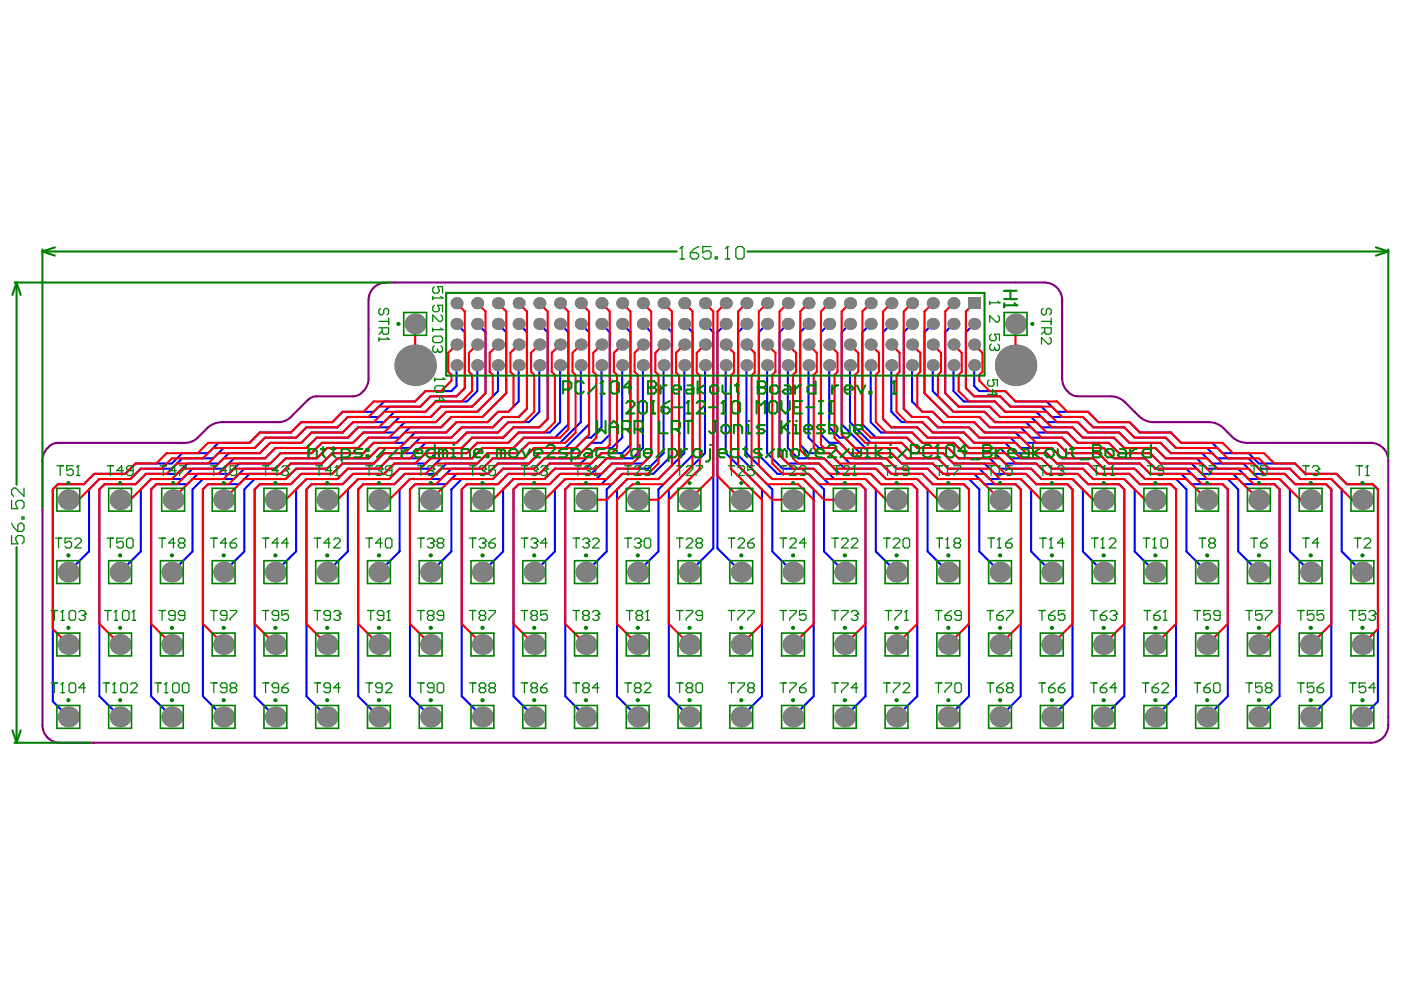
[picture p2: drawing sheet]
<svg xmlns="http://www.w3.org/2000/svg" width="297mm" height="210mm" viewBox="0 0 297 210" stroke-linecap="round" stroke-linejoin="round" font-family="sans-serif">
<path d="M10.1 95l1-.8 1.2-.3h27l1.4-.3 1.2-.8a9.1 9.1 0 0 1 3.5-3l1.6-.3h12.5l1-.3 .8-.5 4-3.9 1-.6 .9-.2h7.6a3.8 3.8 0 0 0 3.3-3.7v-16.7a3.7 3.7 0 0 1 3.8-3.7h139.6a3.7 3.7 0 0 1 3.7 3.7v16.7a3.8 3.8 0 0 0 3.3 3.7h7l1.6 .4 1.5 .9 3.3 3.3 1 .6 1.1 .3h12.3l1.7 .3a8.6 8.6 0 0 1 3.2 2.8l1.5 1 1.6 .3h26.3a3.7 3.7 0 0 1 3.7 3.7v56.1a3.7 3.7 0 0 1-3.7 3.8h-277.9a3.7 3.7 0 0 1-3.7-3.8v-56.1l.3-1.4z" fill="none" stroke="#800080" stroke-width=".44"/>
<g fill="none" stroke="#00f" stroke-width=".44">
<path d="M96.8 77.4v4.4l-1.1 1.1h-5.5l-2.2 2.2h-6.6l-2.2 2.2h-6.5l-2.2 2.2h-6.6l-2.2 2.2h-6.6l-2.2 2.2h-6.6l-2.2 2.2h-5.5l-2.2 2.2h-7.6l-2.2 2.2h-6.6l-2.2 2.2h-5.5l-1.1 1.1v44.9l3.3 3.3M96.8 68.7l1.8 1.7v11.9l-1.8 1.7h-5.5l-2.2 2.2h-6.6l-2.2 2.2h-6.6l-2.1 2.2h-6.6l-2.2 2.2h-6.6l-2.2 2.2h-6.6l-2.2 2.2h-6.6l-2.2 2.2h-6.5l-2.2 2.2h-6.6l-2.2 2.2v13.1l-4.4 4.4M101.2 68.7l1.7 1.7v13l-2.8 2.8h-6.6l-2.2 2.2h-6.6l-2.2 2.2h-6.6l-2.2 2.2h-6.5l-2.2 2.2h-6.6l-2.2 2.2h-6.6l-2.2 2.2h-6.6l-2.2 2.2h-6.6l-2.1 2.2v13.1l-4.4 4.4M101.2 77.4v5.5l-2.2 2.2h-6.6l-2.2 2.2h-6.6l-2.2 2.2h-6.6l-2.1 2.2h-6.6l-2.2 2.2h-6.6l-2.2 2.2h-6.6l-2.2 2.2h-6.6l-2.2 2.2h-6.6l-2.1 2.2h-6.6l-1.1 1.1v43.8l4.4 4.4M105.6 68.7l1.7 1.7v13l-5 5h-6.6l-2.2 2.2h-6.6l-2.2 2.2h-6.6l-2.2 2.2h-6.5l-2.2 2.2h-6.6l-2.2 2.2h-6.6l-2.2 2.2h-6.6l-2.2 2.2v13.1l-4.4 4.4M105.6 77.4v5.5l-4.4 4.4h-6.6l-2.2 2.2h-6.6l-2.2 2.2h-6.6l-2.2 2.2h-6.5l-2.2 2.2h-6.6l-2.2 2.2h-6.6l-2.2 2.2h-6.6l-2.2 2.2h-6.6l-1.1 1.1v43.8l4.4 4.4M110 68.7l1.7 1.7v16.3l-1.7 1.7h-3.3l-2.2 2.2h-6.6l-2.2 2.2h-6.6l-2.2 2.2h-6.6l-2.2 2.2h-6.5l-2.2 2.2h-6.6l-2.2 2.2h-6.6l-2.2 2.2v13.1l-4.4 4.4M110 77.4v7.7l-2.2 2.2h-2.2l-2.2 2.2h-6.6l-2.2 2.2h-6.6l-2.2 2.2h-6.6l-2.2 2.2h-6.5l-2.2 2.2h-6.6l-2.2 2.2h-6.6l-2.2 2.2h-6.6l-1.1 1.1v43.8l4.4 4.4M114.4 77.4v9.9l-2.2 2.2h-4.4l-2.2 2.2h-6.6l-2.2 2.2h-6.6l-2.2 2.2h-6.6l-2.2 2.2h-6.5l-2.2 2.2h-6.6l-2.2 2.2h-6.6l-1.1 1.1v43.8l4.4 4.4M114.4 68.7l1.7 1.7v18.4l-1.7 1.8h-5.5l-2.2 2.2h-6.6l-2.2 2.2h-6.6l-2.2 2.2h-6.6l-2.2 2.2h-6.6l-2.1 2.2h-6.6l-2.2 2.2v13.1l-4.4 4.4M118.7 77.4v12.1l-2.1 2.2h-6.6l-2.2 2.2h-6.6l-2.2 2.2h-6.6l-2.2 2.2h-6.6l-2.2 2.2h-6.6l-2.1 2.2h-6.6l-1.1 1.1v43.8l4.4 4.4M118.7 68.7l1.8 1.7v19.5l-2.9 2.9h-6.5l-2.2 2.2h-6.6l-2.2 2.2h-6.6l-2.2 2.2h-6.6l-2.2 2.2h-6.6l-2.2 2.2v13.1l-4.3 4.4"/>
<path d="M123.1 77.4v12.1l-4.4 4.4h-6.5l-2.2 2.2h-6.6l-2.2 2.2h-6.6l-2.2 2.2h-6.6l-2.2 2.2h-6.6l-1.1 1.1v43.8l4.4 4.4M123.1 68.7l1.8 1.7v19.5l-5.1 5.1h-6.5l-2.2 2.2h-6.6l-2.2 2.2h-6.6l-2.2 2.2h-6.6l-2.2 2.2v13.1l-4.4 4.4M127.5 68.7l1.8 1.7v21.7l-1.8 1.8h-2.2l-3.3 3.3h-6.5l-2.2 2.2h-6.6l-2.2 2.2h-6.6l-2.2 2.2v13.1l-4.4 4.4M127.5 77.4v13.2l-2.2 2.2h-1.1l-3.3 3.3h-6.5l-2.2 2.2h-6.6l-2.2 2.2h-6.6l-2.2 2.2h-6.6l-1.1 1.1v43.8l4.4 4.4M131.9 68.7l1.8 1.7v23.9l-1.8 1.8h-4.4l-3.3 3.3h-6.6l-2.1 2.2h-6.6l-2.2 2.2v13.1l-4.4 4.4M131.9 77.4v15.4l-2.2 2.2h-3.3l-3.3 3.3h-6.5l-2.2 2.2h-6.6l-2.2 2.2h-6.6l-1.1 1.1v43.8l4.4 4.4M136.3 68.7l1.8 1.7v26.1l-1.8 1.8h-6.6l-3.3 3.3h-6.6l-2.2 2.2v13.1l-4.3 4.4M136.3 77.4v17.6l-2.2 2.2h-5.5l-3.3 3.3h-6.6l-2.1 2.2h-6.6l-1.1 1.1v43.8l4.4 4.4M140.7 77.4v18.7l-3.3 3.3h-6.6l-3.3 3.3h-6.6l-1.1 1.1v43.8l4.4 4.4M140.7 68.7l1.8 1.7v26.1l-4 4h-6.6l-3.3 3.3v13.1l-4.4 4.4M145.1 77.4v18.7l-5.5 5.5h-6.6l-2.2 2.2v43.8l4.4 4.4M145.1 68.7l1.7 1.7v26.1l-7.2 7.3v13.1l-4.4 4.4"/>
<path d="M149.5 68.7l1.7 1.7v45.9l-5 5M149.5 77.4v18.7l-7.7 7.7v43.8l4.4 4.4M153.9 77.4v18.7l7.6 7.7v43.8l-4.3 4.4M153.9 68.7l-1.8 1.7v45.9l5.1 5M158.3 77.4v18.7l5.4 5.5h6.6l2.2 2.2v43.8l-4.4 4.4M158.3 68.7l-1.8 1.7v26.1l7.2 7.3v13.1l4.4 4.4M162.6 77.4v18.7l3.3 3.3h6.6l3.3 3.3h6.6l1.1 1.1v43.8l-4.4 4.4M162.6 68.7l-1.7 1.7v26.1l3.9 4h6.6l3.3 3.3v13.1l4.4 4.4M167 77.4v17.6l2.2 2.2h5.5l3.3 3.3h6.6l2.2 2.2h6.6l1.1 1.1v43.8l-4.4 4.4M167 68.7l-1.7 1.7v26.1l1.7 1.8h6.6l3.3 3.3h6.6l2.2 2.2v13.1l4.4 4.4M171.4 77.4v15.4l2.2 2.2h3.3l3.3 3.3h6.6l2.2 2.2h6.6l2.2 2.2h6.5l1.1 1.1v43.8l-4.3 4.4M171.4 68.7l-1.7 1.7v23.9l1.7 1.8h4.4l3.3 3.3h6.6l2.2 2.2h6.6l2.2 2.2v13.1l4.4 4.4"/>
<path d="M175.8 68.7l-1.7 1.7v21.7l1.7 1.8h2.2l3.3 3.3h6.6l2.2 2.2h6.6l2.2 2.2h6.5l2.2 2.2v13.1l4.4 4.4M175.8 77.4v13.2l2.2 2.2h1.1l3.3 3.3h6.6l2.2 2.2h6.6l2.2 2.2h6.5l2.2 2.2h6.6l1.1 1.1v43.8l-4.4 4.4M180.2 77.4v12.1l4.4 4.4h6.6l2.2 2.2h6.6l2.2 2.2h6.5l2.2 2.2h6.6l2.2 2.2h6.6l1.1 1.1v43.8l-4.4 4.4M180.2 68.7l-1.8 1.7v19.5l5.1 5.1h6.6l2.2 2.2h6.6l2.2 2.2h6.5l2.2 2.2h6.6l2.2 2.2v13.1l4.4 4.4M184.6 77.4v12.1l2.2 2.2h6.6l2.2 2.2h6.6l2.1 2.2h6.6l2.2 2.2h6.6l2.2 2.2h6.6l2.2 2.2h6.6l1.1 1.1v43.8l-4.4 4.4M184.6 68.7l-1.8 1.7v19.5l2.9 2.9h6.6l2.2 2.2h6.6l2.2 2.2h6.5l2.2 2.2h6.6l2.2 2.2h6.6l2.2 2.2v13.1l4.4 4.4M189 77.4v9.9l2.2 2.2h4.4l2.2 2.2h6.5l2.2 2.2h6.6l2.2 2.2h6.6l2.2 2.2h6.6l2.2 2.2h6.6l2.2 2.2h6.5l1.1 1.1v43.8l-4.3 4.4M189 68.7l-1.8 1.7v18.4l1.8 1.8h5.5l2.2 2.2h6.6l2.1 2.2h6.6l2.2 2.2h6.6l2.2 2.2h6.6l2.2 2.2h6.6l2.2 2.2v13.1l4.4 4.4M193.4 77.4v7.7l2.2 2.2h2.2l2.2 2.2h6.5l2.2 2.2h6.6l2.2 2.2h6.6l2.2 2.2h6.6l2.2 2.2h6.6l2.2 2.2h6.5l2.2 2.2h6.6l1.1 1.1v43.8l-4.4 4.4M193.4 68.7l-1.8 1.7v16.3l1.8 1.7h3.3l2.2 2.2h6.5l2.2 2.2h6.6l2.2 2.2h6.6l2.2 2.2h6.6l2.2 2.2h6.6l2.2 2.2h6.5l2.2 2.2v13.1l4.4 4.4M197.8 77.4v5.5l4.4 4.4h6.5l2.2 2.2h6.6l2.2 2.2h6.6l2.2 2.2h6.6l2.2 2.2h6.6l2.2 2.2h6.5l2.2 2.2h6.6l2.2 2.2h6.6l1.1 1.1v43.8l-4.4 4.4M197.8 68.7l-1.8 1.7v13l5.1 5h6.5l2.2 2.2h6.6l2.2 2.2h6.6l2.2 2.2h6.6l2.2 2.2h6.6l2.2 2.2h6.5l2.2 2.2h6.6l2.2 2.2v13.1l4.4 4.4"/>
<path d="M202.2 77.4v5.5l2.1 2.2h6.6l2.2 2.2h6.6l2.2 2.2h6.6l2.2 2.2h6.6l2.2 2.2h6.6l2.1 2.2h6.6l2.2 2.2h6.6l2.2 2.2h6.6l2.2 2.2h6.6l1.1 1.1v43.8l-4.4 4.4M202.2 68.7l-1.8 1.7v13l2.9 2.8h6.5l2.2 2.2h6.6l2.2 2.2h6.6l2.2 2.2h6.6l2.2 2.2h6.6l2.2 2.2h6.5l2.2 2.2h6.6l2.2 2.2h6.6l2.2 2.2v13.1l4.4 4.4M206.5 77.4v4.4l1.1 1.1h5.5l2.2 2.2h6.6l2.2 2.2h6.6l2.2 2.2h6.6l2.2 2.2h6.5l2.2 2.2h6.6l2.2 2.2h5.5l2.2 2.2h7.7l2.2 2.2h6.6l2.2 2.2h5.4l1.1 1.1v44.9l-3.2 3.3M206.5 68.7l-1.7 1.7v11.9l1.7 1.7h5.5l2.2 2.2h6.6l2.2 2.2h6.6l2.2 2.2h6.6l2.2 2.2h6.6l2.1 2.2h6.6l2.2 2.2h6.6l2.2 2.2h6.6l2.2 2.2h6.6l2.2 2.2v13.1l4.4 4.4"/>
</g>
<g fill="#808080">
<circle cx="105.6" cy="77.4" r="1.27"/>
<circle cx="123.1" cy="77.4" r="1.27"/>
<circle cx="140.7" cy="77.4" r="1.27"/>
<circle cx="158.3" cy="77.4" r="1.27"/>
<circle cx="175.8" cy="77.4" r="1.27"/>
<circle cx="193.4" cy="77.4" r="1.27"/>
<circle cx="105.6" cy="73.1" r="1.27"/>
<circle cx="105.6" cy="68.7" r="1.27"/>
<circle cx="105.6" cy="64.3" r="1.27"/>
<circle cx="123.1" cy="73.1" r="1.27"/>
<circle cx="123.1" cy="68.7" r="1.27"/>
<circle cx="123.1" cy="64.3" r="1.27"/>
<circle cx="140.7" cy="73.1" r="1.27"/>
<circle cx="140.7" cy="68.7" r="1.27"/>
<circle cx="140.7" cy="64.3" r="1.27"/>
<circle cx="158.3" cy="73.1" r="1.27"/>
<circle cx="158.3" cy="68.7" r="1.27"/>
<circle cx="158.3" cy="64.3" r="1.27"/>
<circle cx="175.8" cy="73.1" r="1.27"/>
<circle cx="175.8" cy="68.7" r="1.27"/>
<circle cx="175.8" cy="64.3" r="1.27"/>
<circle cx="193.4" cy="73.1" r="1.27"/>
<circle cx="193.4" cy="68.7" r="1.27"/>
<circle cx="193.4" cy="64.3" r="1.27"/>
<circle cx="96.8" cy="77.4" r="1.27"/>
<circle cx="110" cy="77.4" r="1.27"/>
<circle cx="114.4" cy="77.4" r="1.27"/>
<circle cx="118.7" cy="77.4" r="1.27"/>
<circle cx="127.5" cy="77.4" r="1.27"/>
<circle cx="131.9" cy="77.4" r="1.27"/>
<circle cx="136.3" cy="77.4" r="1.27"/>
<circle cx="149.5" cy="77.4" r="1.27"/>
<circle cx="153.9" cy="77.4" r="1.27"/>
<circle cx="162.6" cy="77.4" r="1.27"/>
<circle cx="167" cy="77.4" r="1.27"/>
<circle cx="180.2" cy="77.4" r="1.27"/>
<circle cx="184.6" cy="77.4" r="1.27"/>
<circle cx="189" cy="77.4" r="1.27"/>
<circle cx="197.8" cy="77.4" r="1.27"/>
<circle cx="202.2" cy="77.4" r="1.27"/>
<circle cx="206.5" cy="77.4" r="1.27"/>
<circle cx="14.5" cy="152" r="2.2"/>
<circle cx="14.5" cy="136.7" r="2.2"/>
<circle cx="14.5" cy="121.3" r="2.2"/>
<circle cx="14.5" cy="106" r="2.2"/>
<circle cx="25.5" cy="152" r="2.2"/>
<circle cx="25.5" cy="136.7" r="2.2"/>
<circle cx="25.5" cy="121.3" r="2.2"/>
<circle cx="25.5" cy="106" r="2.2"/>
<circle cx="36.4" cy="152" r="2.2"/>
<circle cx="36.4" cy="136.7" r="2.2"/>
<circle cx="36.4" cy="121.3" r="2.2"/>
<circle cx="36.7" cy="106" r="2.2"/>
<circle cx="69.4" cy="152" r="2.2"/>
<circle cx="69.4" cy="136.7" r="2.2"/>
<circle cx="69.4" cy="121.3" r="2.2"/>
<circle cx="69.4" cy="106" r="2.2"/>
<circle cx="80.3" cy="152" r="2.2"/>
<circle cx="80.3" cy="136.7" r="2.2"/>
<circle cx="80.3" cy="121.3" r="2.2"/>
<circle cx="80.3" cy="106" r="2.2"/>
<circle cx="91.3" cy="152" r="2.2"/>
<circle cx="91.3" cy="136.7" r="2.2"/>
<circle cx="91.3" cy="121.3" r="2.2"/>
<circle cx="91.3" cy="106" r="2.2"/>
<circle cx="96.8" cy="73.1" r="1.27"/>
<circle cx="96.8" cy="68.7" r="1.27"/>
<circle cx="96.8" cy="64.3" r="1.27"/>
<circle cx="113.3" cy="152" r="2.2"/>
<circle cx="113.3" cy="136.7" r="2.2"/>
<circle cx="113.3" cy="121.3" r="2.2"/>
<circle cx="113.3" cy="106" r="2.2"/>
<circle cx="110" cy="73.1" r="1.27"/>
<circle cx="114.4" cy="73.1" r="1.27"/>
<circle cx="110" cy="68.7" r="1.27"/>
<circle cx="114.4" cy="68.7" r="1.27"/>
<circle cx="110" cy="64.3" r="1.27"/>
<circle cx="114.4" cy="64.3" r="1.27"/>
<circle cx="124.2" cy="152" r="2.2"/>
<circle cx="124.2" cy="136.7" r="2.2"/>
<circle cx="124.2" cy="121.3" r="2.2"/>
<circle cx="124.2" cy="106" r="2.2"/>
<circle cx="118.7" cy="73.1" r="1.27"/>
<circle cx="127.5" cy="73.1" r="1.27"/>
<circle cx="118.7" cy="68.7" r="1.27"/>
<circle cx="127.5" cy="68.7" r="1.27"/>
<circle cx="118.7" cy="64.3" r="1.27"/>
<circle cx="127.5" cy="64.3" r="1.27"/>
<circle cx="135.2" cy="152" r="2.2"/>
<circle cx="135.2" cy="136.7" r="2.2"/>
<circle cx="135.2" cy="121.3" r="2.2"/>
<circle cx="135.2" cy="106" r="2.2"/>
<circle cx="131.9" cy="73.1" r="1.27"/>
<circle cx="136.3" cy="73.1" r="1.27"/>
<circle cx="131.9" cy="68.7" r="1.27"/>
<circle cx="136.3" cy="68.7" r="1.27"/>
<circle cx="131.9" cy="64.3" r="1.27"/>
<circle cx="136.3" cy="64.3" r="1.27"/>
<circle cx="149.5" cy="73.1" r="1.27"/>
<circle cx="153.9" cy="73.1" r="1.27"/>
<circle cx="149.5" cy="68.7" r="1.27"/>
<circle cx="153.9" cy="68.7" r="1.27"/>
<circle cx="149.5" cy="64.3" r="1.27"/>
<circle cx="153.9" cy="64.3" r="1.27"/>
<circle cx="168.1" cy="152" r="2.2"/>
<circle cx="168.1" cy="136.7" r="2.2"/>
<circle cx="168.1" cy="121.3" r="2.2"/>
<circle cx="168.1" cy="106" r="2.2"/>
<circle cx="162.6" cy="73.1" r="1.27"/>
<circle cx="167" cy="73.1" r="1.27"/>
<circle cx="162.6" cy="68.7" r="1.27"/>
<circle cx="167" cy="68.7" r="1.27"/>
<circle cx="162.6" cy="64.3" r="1.27"/>
<circle cx="167" cy="64.3" r="1.27"/>
<circle cx="179.1" cy="152" r="2.2"/>
<circle cx="179.1" cy="136.7" r="2.2"/>
<circle cx="179.1" cy="121.3" r="2.2"/>
<circle cx="179.1" cy="106" r="2.2"/>
<circle cx="180.2" cy="73.1" r="1.27"/>
<circle cx="184.6" cy="73.1" r="1.27"/>
<circle cx="180.2" cy="68.7" r="1.27"/>
<circle cx="184.6" cy="68.7" r="1.27"/>
<circle cx="180.2" cy="64.3" r="1.27"/>
<circle cx="184.6" cy="64.3" r="1.27"/>
<circle cx="190.1" cy="152" r="2.2"/>
<circle cx="190.1" cy="136.7" r="2.2"/>
<circle cx="190.1" cy="121.3" r="2.2"/>
<circle cx="190.1" cy="106" r="2.2"/>
<circle cx="189" cy="73.1" r="1.27"/>
<circle cx="197.8" cy="73.1" r="1.27"/>
<circle cx="189" cy="68.7" r="1.27"/>
<circle cx="197.8" cy="68.7" r="1.27"/>
<circle cx="189" cy="64.3" r="1.27"/>
<circle cx="197.8" cy="64.3" r="1.27"/>
<circle cx="202.2" cy="73.1" r="1.27"/>
<circle cx="206.5" cy="73.1" r="1.27"/>
<circle cx="202.2" cy="68.7" r="1.27"/>
<circle cx="206.5" cy="68.7" r="1.27"/>
<circle cx="202.2" cy="64.3" r="1.27"/>
<circle cx="223" cy="152" r="2.2"/>
<circle cx="223" cy="136.7" r="2.2"/>
<circle cx="223" cy="121.3" r="2.2"/>
<circle cx="223" cy="106" r="2.2"/>
<circle cx="234" cy="152" r="2.2"/>
<circle cx="234" cy="136.7" r="2.2"/>
<circle cx="234" cy="121.3" r="2.2"/>
<circle cx="234" cy="106" r="2.2"/>
<circle cx="245" cy="152" r="2.2"/>
<circle cx="245" cy="136.7" r="2.2"/>
<circle cx="245" cy="121.3" r="2.2"/>
<circle cx="245" cy="106" r="2.2"/>
<circle cx="266.9" cy="152" r="2.2"/>
<circle cx="266.9" cy="136.7" r="2.2"/>
<circle cx="266.9" cy="121.3" r="2.2"/>
<circle cx="266.9" cy="106" r="2.2"/>
<circle cx="277.9" cy="152" r="2.2"/>
<circle cx="277.9" cy="136.7" r="2.2"/>
<circle cx="277.9" cy="121.3" r="2.2"/>
<circle cx="277.9" cy="106" r="2.2"/>
<circle cx="288.9" cy="152" r="2.2"/>
<circle cx="288.9" cy="136.7" r="2.2"/>
<circle cx="288.9" cy="121.3" r="2.2"/>
<circle cx="288.9" cy="106" r="2.2"/>
<circle cx="101.2" cy="77.4" r="1.27"/>
<circle cx="145.1" cy="77.4" r="1.27"/>
<circle cx="171.4" cy="77.4" r="1.27"/>
<circle cx="47.4" cy="152" r="2.2"/>
<circle cx="58.4" cy="152" r="2.2"/>
<circle cx="47.4" cy="136.7" r="2.2"/>
<circle cx="58.4" cy="136.7" r="2.2"/>
<circle cx="47.4" cy="121.3" r="2.2"/>
<circle cx="58.4" cy="121.3" r="2.2"/>
<circle cx="47.4" cy="106" r="2.2"/>
<circle cx="58.4" cy="106" r="2.2"/>
<circle cx="102.3" cy="152" r="2.2"/>
<circle cx="102.3" cy="136.7" r="2.2"/>
<circle cx="102.3" cy="121.3" r="2.2"/>
<circle cx="102.3" cy="106" r="2.2"/>
<circle cx="101.2" cy="73.1" r="1.27"/>
<circle cx="88" cy="77.4" r="4.4"/>
<circle cx="101.2" cy="68.7" r="1.27"/>
<circle cx="101.2" cy="64.3" r="1.27"/>
<circle cx="146.2" cy="152" r="2.2"/>
<circle cx="157.2" cy="152" r="2.2"/>
<circle cx="146.2" cy="136.7" r="2.2"/>
<circle cx="157.2" cy="136.7" r="2.2"/>
<circle cx="146.2" cy="121.3" r="2.2"/>
<circle cx="157.2" cy="121.3" r="2.2"/>
<circle cx="146.2" cy="106" r="2.2"/>
<circle cx="157.2" cy="106" r="2.2"/>
<circle cx="145.1" cy="73.1" r="1.27"/>
<circle cx="171.4" cy="73.1" r="1.27"/>
<circle cx="145.1" cy="68.7" r="1.27"/>
<circle cx="171.4" cy="68.7" r="1.27"/>
<circle cx="145.1" cy="64.3" r="1.27"/>
<circle cx="171.4" cy="64.3" r="1.27"/>
<circle cx="201.1" cy="152" r="2.2"/>
<circle cx="212" cy="152" r="2.2"/>
<circle cx="201.1" cy="136.7" r="2.2"/>
<circle cx="212" cy="136.7" r="2.2"/>
<circle cx="201.1" cy="121.3" r="2.2"/>
<circle cx="212" cy="121.3" r="2.2"/>
<circle cx="201.1" cy="106" r="2.2"/>
<circle cx="212" cy="106" r="2.2"/>
<circle cx="215.3" cy="77.4" r="4.4"/>
<circle cx="255.9" cy="152" r="2.2"/>
<circle cx="255.9" cy="136.7" r="2.2"/>
<circle cx="255.9" cy="121.3" r="2.2"/>
<circle cx="255.9" cy="106" r="2.2"/>
<circle cx="88" cy="68.7" r="2.2"/>
<circle cx="215.3" cy="68.7" r="2.2"/>
</g>
<path d="M205.3 63h2.5v2.6h-2.5z" fill-rule="evenodd" fill="#808080"/>
<g fill="none" stroke="#f00" stroke-width=".44">
<path d="M88 68.7v8.7M96.8 64.3l1.8 1.7v16.3l-1.8 1.7h-5.5l-2.2 2.2h-8.8l-2.2 2.2h-4.4l-2.1 2.2h-6.6l-2.2 2.2h-6.6l-2.2 2.2h-8.8l-2.2 2.2h-6.6l-2.2 2.2h-4.3l-2.2 2.2h-6.6l-4.4 4.4h-2.2M96.8 73.1l-1.8 1.7v4l.7 .7v1.2l-2.2 2.2h-3.3l-2.2 2.2h-8.8l-2.2 2.2h-4.3l-2.2 2.2h-6.6l-2.2 2.2h-6.6l-2.2 2.2h-8.8l-2.2 2.2h-6.6l-2.2 2.2h-4.3l-2.2 2.2h-6.6l-2.2 2.2h-5.5l-1.1 1.1v29.6l3.3 3.3M101.2 64.3l1.7 1.7v17.4l-2.8 2.8h-6.6l-2.2 2.2h-8.8l-2.2 2.2h-4.4l-2.2 2.2h-6.5l-2.2 2.2h-6.6l-2.2 2.2h-8.8l-2.2 2.2h-6.6l-2.2 2.2h-4.4l-4.3 4.4h-2.2M101.2 73.1l-1.8 1.7v4l.7 .7v3.4l-2.2 2.2h-5.5l-2.2 2.2h-8.8l-2.2 2.2h-4.4l-2.1 2.2h-6.6l-2.2 2.2h-6.6l-2.2 2.2h-8.8l-2.2 2.2h-6.6l-2.2 2.2h-4.4l-2.1 2.2h-6.6l-1.1 1.1v28.5l4.4 4.4M105.6 64.3l1.7 1.7v17.4l-5 5h-6.6l-2.2 2.2h-8.8l-2.2 2.2h-4.4l-2.2 2.2h-6.5l-2.2 2.2h-6.6l-2.2 2.2h-8.8l-2.2 2.2h-6.6l-4.4 4.4M105.6 73.1l-1.8 1.7v4l.7 .7v4.5l-3.3 3.3h-6.6l-2.2 2.2h-8.8l-2.2 2.2h-4.4l-2.2 2.2h-6.5l-2.2 2.2h-6.6l-2.2 2.2h-8.8l-2.2 2.2h-6.6l-2.2 2.2h-4.4l-1.1 1.1v28.5l4.4 4.4M110 73.1l-1.8 1.7v4l.7 .7v6.7l-1.1 1.1h-2.2l-2.2 2.2h-6.6l-2.2 2.2h-8.8l-2.2 2.2h-4.4l-2.2 2.2h-6.5l-2.2 2.2h-6.6l-2.2 2.2h-8.8l-2.2 2.2h-4.4l-1.1 1.1v28.5l4.4 4.4M110 64.3l1.7 1.7v20.7l-1.7 1.7h-3.3l-2.2 2.2h-6.6l-2.2 2.2h-8.8l-2.2 2.2h-4.4l-2.2 2.2h-6.5l-2.2 2.2h-6.6l-2.2 2.2h-8.8l-4.4 4.4M114.4 64.3l1.7 1.7v22.8l-1.7 1.8h-5.5l-2.2 2.2h-6.6l-2.2 2.2h-8.8l-2.2 2.2h-4.4l-2.2 2.2h-6.6l-2.1 2.2h-6.6l-4.4 4.4h-2.2M114.4 73.1l-1.8 1.7v4l.7 .7v7.8l-2.2 2.2h-3.3l-2.2 2.2h-6.6l-2.2 2.2h-8.8l-2.2 2.2h-4.4l-2.2 2.2h-6.5l-2.2 2.2h-6.6l-2.2 2.2h-6.6l-1.1 1.1v28.5l4.4 4.4M118.7 64.3l1.8 1.7v25l-1.8 1.8h-7.6l-2.2 2.2h-6.6l-2.2 2.2h-8.8l-2.2 2.2h-4.4l-2.2 2.2h-6.6l-4.3 4.4h-2.2"/>
<path d="M118.7 73.1l-1.7 1.7v4l.6 .7v10l-2.1 2.2h-5.5l-2.2 2.2h-6.6l-2.2 2.2h-8.8l-2.2 2.2h-4.4l-2.2 2.2h-6.6l-2.1 2.2h-6.6l-1.1 1.1v28.5l4.4 4.4M123.1 64.3l1.8 1.7v26.1l-2.9 2.9h-8.7l-2.2 2.2h-6.6l-2.2 2.2h-8.8l-2.2 2.2h-4.4l-4.4 4.4h-2.2M123.1 73.1l-1.7 1.7v4l.6 .7v12.2l-2.2 2.2h-7.6l-2.2 2.2h-6.6l-2.2 2.2h-8.8l-2.2 2.2h-4.4l-2.2 2.2h-6.6l-1.1 1.1v28.5l4.4 4.4M127.5 73.1l-1.7 1.7v4l.6 .7v13.3l-3.3 3.3h-8.7l-2.2 2.2h-6.6l-2.2 2.2h-8.8l-2.2 2.2h-4.4l-1.1 1.1v28.5l4.4 4.4M127.5 64.3l1.8 1.7v28.3l-.7 .7h-2.2l-2.2 2.2h-8.7l-2.2 2.2h-6.6l-2.2 2.2h-8.8l-4.4 4.4M131.9 64.3l1.8 1.7v29.4l-1.8 1.8h-3.3l-2.2 2.2h-8.8l-2.1 2.2h-6.6l-4.4 4.4h-2.2M131.9 73.1l-1.7 1.7v4l.6 .7v15.5l-1.1 1.1h-2.2l-2.2 2.2h-8.7l-2.2 2.2h-6.6l-2.2 2.2h-6.6l-1.1 1.1v28.5l4.4 4.4M136.3 64.3l1.8 1.7v30.5l-2.9 2.9h-4.4l-2.2 2.2h-8.8l-4.3 4.4h-2.2M136.3 73.1l-1.8 1.7v4l.7 .7v17.7l-1.1 1.1h-4.4l-2.2 2.2h-8.8l-2.1 2.2h-6.6l-1.1 1.1v28.5l4.4 4.4M140.7 64.3l1.8 1.7v32.7l-2.9 2.9h-6.6l-4.4 4.4h-4.4M140.7 73.1l-1.8 1.7v4l.7 .7v18.8l-2.2 2.2h-5.5l-2.2 2.2h-8.8l-1.1 1.1v28.5l4.4 4.4M145.1 64.3l1.7 1.7v32.7l-7.2 7.3h-4.4"/>
<path d="M145.1 73.1l-1.8 1.7v4.2l.7 .6v19.8l-3.3 3.3h-6.6l-3.3 3.3v26.3l4.4 4.4M149.5 73.1l-1.8 1.7v4.2l.7 .6v19.8l-6.6 6.6v26.3l4.4 4.4M149.5 64.3l1.7 1.7v34.9l-5 5.1M153.9 64.3l-1.8 1.7v34.9l5.1 5.1M153.9 73.1l1.7 1.7v4.2l-.6 .6v19.8l6.5 6.6v26.3l-4.3 4.4M158.3 64.3l-1.8 1.7v32.7l7.2 7.3h4.4M158.3 73.1l1.7 1.7v4.2l-.6 .6v19.8l3.2 3.3h6.6l3.3 3.3v26.3l-4.4 4.4M162.6 64.3l-1.7 1.7v32.7l2.8 2.9h6.6l4.4 4.4h4.4M162.6 73.1l1.8 1.7v4l-.7 .7v18.8l2.2 2.2h5.5l2.2 2.2h8.8l1.1 1.1v28.5l-4.4 4.4M167 64.3l-1.7 1.7v30.5l2.8 2.9h4.4l2.2 2.2h8.8l4.4 4.4h2.2M167 73.1l1.8 1.7v4l-.7 .7v17.7l1.1 1.1h4.4l2.2 2.2h8.8l2.2 2.2h6.6l1.1 1.1v28.5l-4.4 4.4M171.4 64.3l-1.7 1.7v29.4l1.7 1.8h3.3l2.2 2.2h8.8l2.2 2.2h6.6l4.4 4.4h2.2"/>
<path d="M171.4 73.1l1.8 1.7v4l-.7 .7v15.5l1.1 1.1h2.2l2.2 2.2h8.8l2.2 2.2h6.6l2.2 2.2h6.5l1.1 1.1v28.5l-4.3 4.4M175.8 64.3l-1.7 1.7v28.3l.6 .7h2.2l2.2 2.2h8.8l2.2 2.2h6.6l2.2 2.2h8.7l4.4 4.4M175.8 73.1l1.8 1.7v4l-.7 .7v13.3l3.3 3.3h8.8l2.2 2.2h6.6l2.2 2.2h8.7l2.2 2.2h4.4l1.1 1.1v28.5l-4.4 4.4M180.2 64.3l-1.8 1.7v26.1l2.9 2.9h8.8l2.2 2.2h6.6l2.2 2.2h8.7l2.2 2.2h4.4l4.4 4.4h2.2M180.2 73.1l1.8 1.7v4l-.7 .7v12.2l2.2 2.2h7.7l2.2 2.2h6.6l2.2 2.2h8.7l2.2 2.2h4.4l2.2 2.2h6.6l1.1 1.1v28.5l-4.4 4.4M184.6 64.3l-1.8 1.7v25l1.8 1.8h7.7l2.2 2.2h6.6l2.2 2.2h8.7l2.2 2.2h4.4l2.2 2.2h6.6l4.4 4.4h2.2M184.6 73.1l1.8 1.7v4l-.7 .7v10l2.2 2.2h5.5l2.2 2.2h6.6l2.1 2.2h8.8l2.2 2.2h4.4l2.2 2.2h6.6l2.2 2.2h6.6l1.1 1.1v28.5l-4.4 4.4M189 64.3l-1.8 1.7v22.8l1.8 1.8h5.5l2.2 2.2h6.6l2.1 2.2h8.8l2.2 2.2h4.4l2.2 2.2h6.6l2.2 2.2h6.6l4.4 4.4h2.2M189 73.1l1.7 1.7v4l-.6 .7v7.8l2.2 2.2h3.3l2.2 2.2h6.5l2.2 2.2h8.8l2.2 2.2h4.4l2.2 2.2h6.6l2.2 2.2h6.6l2.2 2.2h6.5l1.1 1.1v28.5l-4.3 4.4M193.4 64.3l-1.8 1.7v20.7l1.8 1.7h3.3l2.2 2.2h6.5l2.2 2.2h8.8l2.2 2.2h4.4l2.2 2.2h6.6l2.2 2.2h6.6l2.2 2.2h8.7l4.4 4.4M193.4 73.1l1.7 1.7v4l-.6 .7v6.7l1.1 1.1h2.2l2.2 2.2h6.5l2.2 2.2h8.8l2.2 2.2h4.4l2.2 2.2h6.6l2.2 2.2h6.6l2.2 2.2h8.7l2.2 2.2h4.4l1.1 1.1v28.5l-4.4 4.4M197.8 64.3l-1.8 1.7v17.4l5.1 5h6.5l2.2 2.2h8.8l2.2 2.2h4.4l2.2 2.2h6.6l2.2 2.2h6.6l2.2 2.2h8.7l2.2 2.2h6.6l4.4 4.4"/>
<path d="M197.8 73.1l1.7 1.7v4l-.6 .7v4.5l3.3 3.3h6.5l2.2 2.2h8.8l2.2 2.2h4.4l2.2 2.2h6.6l2.2 2.2h6.6l2.2 2.2h8.7l2.2 2.2h6.6l2.2 2.2h4.4l1.1 1.1v28.5l-4.4 4.4M202.2 64.3l-1.8 1.7v17.4l2.9 2.8h6.5l2.2 2.2h8.8l2.2 2.2h4.4l2.2 2.2h6.6l2.2 2.2h6.6l2.2 2.2h8.7l2.2 2.2h6.6l2.2 2.2h4.4l4.4 4.4h2.2M202.2 73.1l1.7 1.7v4l-.6 .7v3.4l2.1 2.2h5.5l2.2 2.2h8.8l2.2 2.2h4.4l2.2 2.2h6.6l2.2 2.2h6.6l2.1 2.2h8.8l2.2 2.2h6.6l2.2 2.2h4.4l2.2 2.2h6.6l1.1 1.1v28.5l-4.4 4.4M206.5 64.3l-1.7 1.7v16.3l1.7 1.7h5.5l2.2 2.2h8.8l2.2 2.2h4.4l2.2 2.2h6.6l2.2 2.2h6.6l2.1 2.2h8.8l2.2 2.2h6.6l2.2 2.2h4.4l2.2 2.2h6.6l4.4 4.4h2.2M206.5 73.1l1.8 1.7v4l-.7 .7v1.2l2.2 2.2h3.3l2.2 2.2h8.8l2.2 2.2h4.4l2.2 2.2h6.6l2.2 2.2h6.5l2.2 2.2h8.8l2.2 2.2h6.6l2.2 2.2h4.4l2.2 2.2h6.6l2.2 2.2h5.4l1.1 1.1v29.6l-3.2 3.3M215.3 68.7v8.7"/>
</g>
<g fill="#808080">
<circle cx="105.6" cy="77.4" r="1.27"/>
<circle cx="123.1" cy="77.4" r="1.27"/>
<circle cx="140.7" cy="77.4" r="1.27"/>
<circle cx="158.3" cy="77.4" r="1.27"/>
<circle cx="175.8" cy="77.4" r="1.27"/>
<circle cx="193.4" cy="77.4" r="1.27"/>
<circle cx="105.6" cy="73.1" r="1.27"/>
<circle cx="105.6" cy="68.7" r="1.27"/>
<circle cx="105.6" cy="64.3" r="1.27"/>
<circle cx="123.1" cy="73.1" r="1.27"/>
<circle cx="123.1" cy="68.7" r="1.27"/>
<circle cx="123.1" cy="64.3" r="1.27"/>
<circle cx="140.7" cy="73.1" r="1.27"/>
<circle cx="140.7" cy="68.7" r="1.27"/>
<circle cx="140.7" cy="64.3" r="1.27"/>
<circle cx="158.3" cy="73.1" r="1.27"/>
<circle cx="158.3" cy="68.7" r="1.27"/>
<circle cx="158.3" cy="64.3" r="1.27"/>
<circle cx="175.8" cy="73.1" r="1.27"/>
<circle cx="175.8" cy="68.7" r="1.27"/>
<circle cx="175.8" cy="64.3" r="1.27"/>
<circle cx="193.4" cy="73.1" r="1.27"/>
<circle cx="193.4" cy="68.7" r="1.27"/>
<circle cx="193.4" cy="64.3" r="1.27"/>
<circle cx="96.8" cy="77.4" r="1.27"/>
<circle cx="110" cy="77.4" r="1.27"/>
<circle cx="114.4" cy="77.4" r="1.27"/>
<circle cx="118.7" cy="77.4" r="1.27"/>
<circle cx="127.5" cy="77.4" r="1.27"/>
<circle cx="131.9" cy="77.4" r="1.27"/>
<circle cx="136.3" cy="77.4" r="1.27"/>
<circle cx="149.5" cy="77.4" r="1.27"/>
<circle cx="153.9" cy="77.4" r="1.27"/>
<circle cx="162.6" cy="77.4" r="1.27"/>
<circle cx="167" cy="77.4" r="1.27"/>
<circle cx="180.2" cy="77.4" r="1.27"/>
<circle cx="184.6" cy="77.4" r="1.27"/>
<circle cx="189" cy="77.4" r="1.27"/>
<circle cx="197.8" cy="77.4" r="1.27"/>
<circle cx="202.2" cy="77.4" r="1.27"/>
<circle cx="206.5" cy="77.4" r="1.27"/>
<circle cx="14.5" cy="152" r="2.2"/>
<circle cx="14.5" cy="136.7" r="2.2"/>
<circle cx="14.5" cy="121.3" r="2.2"/>
<circle cx="14.5" cy="106" r="2.2"/>
<circle cx="25.5" cy="152" r="2.2"/>
<circle cx="25.5" cy="136.7" r="2.2"/>
<circle cx="25.5" cy="121.3" r="2.2"/>
<circle cx="25.5" cy="106" r="2.2"/>
<circle cx="36.4" cy="152" r="2.2"/>
<circle cx="36.4" cy="136.7" r="2.2"/>
<circle cx="36.4" cy="121.3" r="2.2"/>
<circle cx="36.7" cy="106" r="2.2"/>
<circle cx="69.4" cy="152" r="2.2"/>
<circle cx="69.4" cy="136.7" r="2.2"/>
<circle cx="69.4" cy="121.3" r="2.2"/>
<circle cx="69.4" cy="106" r="2.2"/>
<circle cx="80.3" cy="152" r="2.2"/>
<circle cx="80.3" cy="136.7" r="2.2"/>
<circle cx="80.3" cy="121.3" r="2.2"/>
<circle cx="80.3" cy="106" r="2.2"/>
<circle cx="91.3" cy="152" r="2.2"/>
<circle cx="91.3" cy="136.7" r="2.2"/>
<circle cx="91.3" cy="121.3" r="2.2"/>
<circle cx="91.3" cy="106" r="2.2"/>
<circle cx="96.8" cy="73.1" r="1.27"/>
<circle cx="96.8" cy="68.7" r="1.27"/>
<circle cx="96.8" cy="64.3" r="1.27"/>
<circle cx="113.3" cy="152" r="2.2"/>
<circle cx="113.3" cy="136.7" r="2.2"/>
<circle cx="113.3" cy="121.3" r="2.2"/>
<circle cx="113.3" cy="106" r="2.2"/>
<circle cx="110" cy="73.1" r="1.27"/>
<circle cx="114.4" cy="73.1" r="1.27"/>
<circle cx="110" cy="68.7" r="1.27"/>
<circle cx="114.4" cy="68.7" r="1.27"/>
<circle cx="110" cy="64.3" r="1.27"/>
<circle cx="114.4" cy="64.3" r="1.27"/>
<circle cx="124.2" cy="152" r="2.2"/>
<circle cx="124.2" cy="136.7" r="2.2"/>
<circle cx="124.2" cy="121.3" r="2.2"/>
<circle cx="124.2" cy="106" r="2.2"/>
<circle cx="118.7" cy="73.1" r="1.27"/>
<circle cx="127.5" cy="73.1" r="1.27"/>
<circle cx="118.7" cy="68.7" r="1.27"/>
<circle cx="127.5" cy="68.7" r="1.27"/>
<circle cx="118.7" cy="64.3" r="1.27"/>
<circle cx="127.5" cy="64.3" r="1.27"/>
<circle cx="135.2" cy="152" r="2.2"/>
<circle cx="135.2" cy="136.7" r="2.2"/>
<circle cx="135.2" cy="121.3" r="2.2"/>
<circle cx="135.2" cy="106" r="2.2"/>
<circle cx="131.9" cy="73.1" r="1.27"/>
<circle cx="136.3" cy="73.1" r="1.27"/>
<circle cx="131.9" cy="68.7" r="1.27"/>
<circle cx="136.3" cy="68.7" r="1.27"/>
<circle cx="131.9" cy="64.3" r="1.27"/>
<circle cx="136.3" cy="64.3" r="1.27"/>
<circle cx="149.5" cy="73.1" r="1.27"/>
<circle cx="153.9" cy="73.1" r="1.27"/>
<circle cx="149.5" cy="68.7" r="1.27"/>
<circle cx="153.9" cy="68.7" r="1.27"/>
<circle cx="149.5" cy="64.3" r="1.27"/>
<circle cx="153.9" cy="64.3" r="1.27"/>
<circle cx="168.1" cy="152" r="2.2"/>
<circle cx="168.1" cy="136.7" r="2.2"/>
<circle cx="168.1" cy="121.3" r="2.2"/>
<circle cx="168.1" cy="106" r="2.2"/>
<circle cx="162.6" cy="73.1" r="1.27"/>
<circle cx="167" cy="73.1" r="1.27"/>
<circle cx="162.6" cy="68.7" r="1.27"/>
<circle cx="167" cy="68.7" r="1.27"/>
<circle cx="162.6" cy="64.3" r="1.27"/>
<circle cx="167" cy="64.3" r="1.27"/>
<circle cx="179.1" cy="152" r="2.2"/>
<circle cx="179.1" cy="136.7" r="2.2"/>
<circle cx="179.1" cy="121.3" r="2.2"/>
<circle cx="179.1" cy="106" r="2.2"/>
<circle cx="180.2" cy="73.1" r="1.27"/>
<circle cx="184.6" cy="73.1" r="1.27"/>
<circle cx="180.2" cy="68.7" r="1.27"/>
<circle cx="184.6" cy="68.7" r="1.27"/>
<circle cx="180.2" cy="64.3" r="1.27"/>
<circle cx="184.6" cy="64.3" r="1.27"/>
<circle cx="190.1" cy="152" r="2.2"/>
<circle cx="190.1" cy="136.7" r="2.2"/>
<circle cx="190.1" cy="121.3" r="2.2"/>
<circle cx="190.1" cy="106" r="2.2"/>
<circle cx="189" cy="73.1" r="1.27"/>
<circle cx="197.8" cy="73.1" r="1.27"/>
<circle cx="189" cy="68.7" r="1.27"/>
<circle cx="197.8" cy="68.7" r="1.27"/>
<circle cx="189" cy="64.3" r="1.27"/>
<circle cx="197.8" cy="64.3" r="1.27"/>
<circle cx="202.2" cy="73.1" r="1.27"/>
<circle cx="206.5" cy="73.1" r="1.27"/>
<circle cx="202.2" cy="68.7" r="1.27"/>
<circle cx="206.5" cy="68.7" r="1.27"/>
<circle cx="202.2" cy="64.3" r="1.27"/>
<circle cx="223" cy="152" r="2.2"/>
<circle cx="223" cy="136.7" r="2.2"/>
<circle cx="223" cy="121.3" r="2.2"/>
<circle cx="223" cy="106" r="2.2"/>
<circle cx="234" cy="152" r="2.2"/>
<circle cx="234" cy="136.7" r="2.2"/>
<circle cx="234" cy="121.3" r="2.2"/>
<circle cx="234" cy="106" r="2.2"/>
<circle cx="245" cy="152" r="2.2"/>
<circle cx="245" cy="136.7" r="2.2"/>
<circle cx="245" cy="121.3" r="2.2"/>
<circle cx="245" cy="106" r="2.2"/>
<circle cx="266.9" cy="152" r="2.2"/>
<circle cx="266.9" cy="136.7" r="2.2"/>
<circle cx="266.9" cy="121.3" r="2.2"/>
<circle cx="266.9" cy="106" r="2.2"/>
<circle cx="277.9" cy="152" r="2.2"/>
<circle cx="277.9" cy="136.7" r="2.2"/>
<circle cx="277.9" cy="121.3" r="2.2"/>
<circle cx="277.9" cy="106" r="2.2"/>
<circle cx="288.9" cy="152" r="2.2"/>
<circle cx="288.9" cy="136.7" r="2.2"/>
<circle cx="288.9" cy="121.3" r="2.2"/>
<circle cx="288.9" cy="106" r="2.2"/>
<circle cx="101.2" cy="77.4" r="1.27"/>
<circle cx="145.1" cy="77.4" r="1.27"/>
<circle cx="171.4" cy="77.4" r="1.27"/>
<circle cx="47.4" cy="152" r="2.2"/>
<circle cx="58.4" cy="152" r="2.2"/>
<circle cx="47.4" cy="136.7" r="2.2"/>
<circle cx="58.4" cy="136.7" r="2.2"/>
<circle cx="47.4" cy="121.3" r="2.2"/>
<circle cx="58.4" cy="121.3" r="2.2"/>
<circle cx="47.4" cy="106" r="2.2"/>
<circle cx="58.4" cy="106" r="2.2"/>
<circle cx="102.3" cy="152" r="2.2"/>
<circle cx="102.3" cy="136.7" r="2.2"/>
<circle cx="102.3" cy="121.3" r="2.2"/>
<circle cx="102.3" cy="106" r="2.2"/>
<circle cx="101.2" cy="73.1" r="1.27"/>
<circle cx="88" cy="77.4" r="4.4"/>
<circle cx="101.2" cy="68.7" r="1.27"/>
<circle cx="101.2" cy="64.3" r="1.27"/>
<circle cx="146.2" cy="152" r="2.2"/>
<circle cx="157.2" cy="152" r="2.2"/>
<circle cx="146.2" cy="136.7" r="2.2"/>
<circle cx="157.2" cy="136.7" r="2.2"/>
<circle cx="146.2" cy="121.3" r="2.2"/>
<circle cx="157.2" cy="121.3" r="2.2"/>
<circle cx="146.2" cy="106" r="2.2"/>
<circle cx="157.2" cy="106" r="2.2"/>
<circle cx="145.1" cy="73.1" r="1.27"/>
<circle cx="171.4" cy="73.1" r="1.27"/>
<circle cx="145.1" cy="68.7" r="1.27"/>
<circle cx="171.4" cy="68.7" r="1.27"/>
<circle cx="145.1" cy="64.3" r="1.27"/>
<circle cx="171.4" cy="64.3" r="1.27"/>
<circle cx="201.1" cy="152" r="2.2"/>
<circle cx="212" cy="152" r="2.2"/>
<circle cx="201.1" cy="136.7" r="2.2"/>
<circle cx="212" cy="136.7" r="2.2"/>
<circle cx="201.1" cy="121.3" r="2.2"/>
<circle cx="212" cy="121.3" r="2.2"/>
<circle cx="201.1" cy="106" r="2.2"/>
<circle cx="212" cy="106" r="2.2"/>
<circle cx="215.3" cy="77.4" r="4.4"/>
<circle cx="255.9" cy="152" r="2.2"/>
<circle cx="255.9" cy="136.7" r="2.2"/>
<circle cx="255.9" cy="121.3" r="2.2"/>
<circle cx="255.9" cy="106" r="2.2"/>
<circle cx="88" cy="68.7" r="2.2"/>
<circle cx="215.3" cy="68.7" r="2.2"/>
</g>
<path d="M205.3 63h2.5v2.6h-2.5z" fill-rule="evenodd" fill="#808080"/>
<g fill="none" stroke="#008000" stroke-width=".44">
<path d="M3.1 59.9h79.9M3.5 59.9l.9 2.6M3.5 59.9l-.9 2.6M3.5 59.9v42.9M9 53.3l2.6 .9M9 52.9v54.6M9 53.3h134.5M11.6 52.4l-2.6 .9M158.5 53.3h135.8M291.7 52.4l2.6 .9M294.3 52.9v44.1M294.3 53.3l-2.6 .9"/>
<path d="M94.6 62.1h114.1v17.5h-114.1zM212.9 61.7h2.6M212.9 63.4h2.6M212.9 64.3v.9M212.9 64.7h2.6M214.2 61.7v1.7M3.5 116v41.5M2.6 154.9l.9 2.6M3.1 157.5h16.2M4.4 154.9l-.9 2.6"/>
</g>
<g fill="none" stroke="#008000" stroke-width=".35">
<path d="M85.6 66.3h4.8v4.8h-4.8zM212.9 66.3h4.8v4.8h-4.8zM12.1 103.5h4.8v4.9h-4.8zM12.1 118.9h4.8v4.8h-4.8zM23 103.5h4.9v4.9h-4.9zM23 118.9h4.9v4.8h-4.9zM34 118.9h4.9v4.8h-4.9zM34.3 103.5h4.8v4.9h-4.8zM45 103.5h4.8v4.9h-4.8zM45 118.9h4.8v4.8h-4.8zM56 103.5h4.8v4.9h-4.8zM56 118.9h4.8v4.8h-4.8z"/>
<path d="M66.9 103.5h4.9v4.9h-4.9zM66.9 118.9h4.9v4.8h-4.9zM77.9 103.5h4.9v4.9h-4.9zM77.9 118.9h4.9v4.8h-4.9zM88.9 103.5h4.8v4.9h-4.8zM88.9 118.9h4.8v4.8h-4.8zM99.9 103.5h4.8v4.9h-4.8zM99.9 118.9h4.8v4.8h-4.8zM110.8 103.5h4.9v4.9h-4.9zM110.8 118.9h4.9v4.8h-4.9zM121.8 103.5h4.9v4.9h-4.9zM121.8 118.9h4.9v4.8h-4.9z"/>
<path d="M132.8 103.5h4.8v4.9h-4.8zM132.8 118.9h4.8v4.8h-4.8zM143.8 103.5h4.8v4.9h-4.8zM143.8 118.9h4.8v4.8h-4.8zM154.7 103.5h4.9v4.9h-4.9zM154.7 118.9h4.9v4.8h-4.9zM165.7 103.5h4.9v4.9h-4.9zM165.7 118.9h4.9v4.8h-4.9zM176.7 103.5h4.8v4.9h-4.8zM176.7 118.9h4.8v4.8h-4.8zM187.7 103.5h4.8v4.9h-4.8zM187.7 118.9h4.8v4.8h-4.8z"/>
<path d="M198.6 103.5h4.9v4.9h-4.9zM198.6 118.9h4.9v4.8h-4.9zM209.6 103.5h4.9v4.9h-4.9zM209.6 118.9h4.9v4.8h-4.9zM220.6 103.5h4.8v4.9h-4.8zM220.6 118.9h4.8v4.8h-4.8zM231.6 103.5h4.8v4.9h-4.8zM231.6 118.9h4.8v4.8h-4.8zM242.5 103.5h4.9v4.9h-4.9zM242.5 118.9h4.9v4.8h-4.9zM253.5 103.5h4.8v4.9h-4.8zM253.5 118.9h4.8v4.8h-4.8z"/>
<path d="M264.5 103.5h4.8v4.9h-4.8zM264.5 118.9h4.8v4.8h-4.8zM275.5 103.5h4.8v4.9h-4.8zM275.5 118.9h4.8v4.8h-4.8zM286.4 103.5h4.9v4.9h-4.9zM286.4 118.9h4.9v4.8h-4.9zM12.1 134.2h4.8v4.9h-4.8zM23 134.2h4.9v4.9h-4.9zM34 134.2h4.9v4.9h-4.9zM45 134.2h4.8v4.9h-4.8zM56 134.2h4.8v4.9h-4.8zM66.9 134.2h4.9v4.9h-4.9z"/>
<path d="M77.9 134.2h4.9v4.9h-4.9zM88.9 134.2h4.8v4.9h-4.8zM99.9 134.2h4.8v4.9h-4.8zM110.8 134.2h4.9v4.9h-4.9zM121.8 134.2h4.9v4.9h-4.9zM132.8 134.2h4.8v4.9h-4.8zM143.8 134.2h4.8v4.9h-4.8zM154.7 134.2h4.9v4.9h-4.9zM165.7 134.2h4.9v4.9h-4.9zM176.7 134.2h4.8v4.9h-4.8zM187.7 134.2h4.8v4.9h-4.8zM198.6 134.2h4.9v4.9h-4.9z"/>
<path d="M209.6 134.2h4.9v4.9h-4.9zM220.6 134.2h4.8v4.9h-4.8zM231.6 134.2h4.8v4.9h-4.8zM242.5 134.2h4.9v4.9h-4.9zM253.5 134.2h4.8v4.9h-4.8zM264.5 134.2h4.8v4.9h-4.8zM275.5 134.2h4.8v4.9h-4.8zM286.4 134.2h4.9v4.9h-4.9zM12.1 149.6h4.8v4.8h-4.8zM23 149.6h4.9v4.8h-4.9zM34 149.6h4.9v4.8h-4.9zM45 149.6h4.8v4.8h-4.8z"/>
<path d="M56 149.6h4.8v4.8h-4.8zM66.9 149.6h4.9v4.8h-4.9zM77.9 149.6h4.9v4.8h-4.9zM88.9 149.6h4.8v4.8h-4.8zM99.9 149.6h4.8v4.8h-4.8zM110.8 149.6h4.9v4.8h-4.9zM121.8 149.6h4.9v4.8h-4.9zM132.8 149.6h4.8v4.8h-4.8zM143.8 149.6h4.8v4.8h-4.8zM154.7 149.6h4.9v4.8h-4.9zM165.7 149.6h4.9v4.8h-4.9zM176.7 149.6h4.8v4.8h-4.8z"/>
<path d="M187.7 149.6h4.8v4.8h-4.8zM198.6 149.6h4.9v4.8h-4.9zM209.6 149.6h4.9v4.8h-4.9zM220.6 149.6h4.8v4.8h-4.8zM231.6 149.6h4.8v4.8h-4.8zM242.5 149.6h4.9v4.8h-4.9zM253.5 149.6h4.8v4.8h-4.8zM264.5 149.6h4.8v4.8h-4.8zM275.5 149.6h4.8v4.8h-4.8zM286.4 149.6h4.9v4.8h-4.9z"/>
</g>
<g fill="none" stroke="#008000" stroke-width=".26">
<path d="M209.8 63.9v.6M209.8 64.2h2.1M210.2 70.9l-.4 .3v.7l.4 .3h.7l.3-.3v-.3l-.3-.7h1v1.3M210.2 72.9l-.4 .4v.7l.4 .3h.3l.4-.3M210.9 74l.3 .3M210.9 73.6v.4M211.2 74.3h.1M211.6 66.9l.3 .4v.7l-.3 .3h-.4l-1.4-1.4v1.4M211.6 72.9l.3 .4v.7l-.3 .3h-.4M211.6 63.9l.3 .3M211.9 64.2h.1M209.4 83.6h2.1l-1.1-1v1.3"/>
<path d="M209.7 80.5l-.3 .4v.6l.3 .4h.7l.4-.4v-.3l-.4-.7h1.1v1.4"/>
</g>
<circle cx="215.5" cy="64.7" r=".22" fill="#008000"/>
<path d="M215.1 64.3l.4 .4M119.4 82.6h1.3l.4-.5v-.8l-.4-.5h-1.3v2.7M123.8 81.3l-.5-.5h-.8l-.5 .5v1.7l.5 .5h.8l.5-.5M126.4 81.7l-1.7 1.8M127.3 83.5h.9M127.7 80.8v2.7" fill="none" stroke="#008000" stroke-width=".44"/>
<g fill="none" stroke="#008000" stroke-width=".26">
<path d="M144.2 54.9h.8M144.6 52.3h.1M144.6 52.3v2.6M144.6 52.3l-.4 .4M146.4 53.6h1.3l.4 .4v.5l-.4 .4h-.9l-.4-.4zM148.1 52.3l-.9 .4-.8 .9M150.7 52.3h-1.7v1.3l.9-.5h.4l.4 .5v.9l-.4 .4h-.9l-.4-.4M151.6 54.5h.5v.4h-.5zM153.8 54.9h.9M154.3 52.3h.1M154.3 52.3v2.6M154.3 52.3l-.5 .4"/>
<path d="M156 52.7l.5-.4h.8l.5 .4v1.8l-.5 .4h-.8l-.5-.4zM80.3 69.5h2.1v1l-.3 .4h-.7l-.4-.4v-1M80.3 71.6v.7M80.3 68.1h2.1M80.3 71.9h2.1M80.7 65.4l-.4 .3v.7l.4 .4h.3l.4-.4v-.7l.3-.3h.4l.3 .3v.7l-.3 .4M81 70.2l-.7 .7M82.1 71.6l.3 .3M82.4 71.9h.1M82.4 67.4v1.4M91.7 62.8v.7M91.7 69.6v.6"/>
<path d="M91.7 63.2h2.1M91.7 69.9h2.1M92.1 60.8l-.4 .3v.7l.4 .4h.7l.3-.4v-.3l-.3-.7h1v1.4M92.1 64.7l-.4 .4v.7l.4 .3h.7l.3-.3v-.4l-.3-.7h1v1.4M92.1 71.3h1.4l.3 .3v.7l-.3 .3h-1.4l-.4-.3v-.7zM92.1 73.3l-.4 .4v.7l.4 .3h.3l.4-.3M92.8 74.4l.3 .3M92.8 74v.4M93.1 74.7h.1M93.5 66.8l.3 .3v.7l-.3 .4h-.4l-1.4-1.4v1.4M93.5 73.3l.3 .4v.7l-.3 .3h-.4M93.5 62.8l.3 .4"/>
<path d="M93.5 69.6l.3 .3M93.8 63.2h.1M93.8 69.9h.1M220.8 68.1h2.1M220.8 69.5h2.1v1l-.4 .4h-.7l-.3-.4v-1M221.2 65.4l-.4 .3v.7l.4 .4h.3l.3-.4v-.7l.4-.3h.3l.4 .3v.7l-.4 .4M221.5 70.2l-.7 .7M222.5 71.6l.4 .3v.7l-.4 .3h-.3l-1.4-1.3v1.3M222.9 67.4v1.4M12.1 98.7h1.4M12.8 98.7v2.1M15.5 98.7h-1.4v1.1l.7-.4h.4l.3 .4v.7l-.3 .3h-.7l-.4-.3"/>
<path d="M16.6 98.7h.1M16.6 98.7v2.1M16.6 98.7l-.4 .4M22.7 98.7h1.4M23.4 98.7v2.1M26.2 99.8h-1.4l1-1.1v2.1M28.2 99.8h-1l-.4-.4v-.3l.4-.4h.7l.3 .4v1.4l-.3 .3h-.7l-.4-.3M33.9 98.7h1.4M34.6 98.7v2.1M37.4 99.8h-1.4l1.1-1.1v2.1M38.1 98.7h1.4v.4l-1.4 1.4v.3M44.6 98.7h1.4"/>
<path d="M45.3 98.7v2.1M48.1 99.8h-1.4l1.1-1.1v2.1M50.2 98.7h-1.4v1.1l.7-.4h.3l.4 .4v.7l-.4 .3h-.7l-.3-.3M55.6 98.7h1.4M56.3 98.7v2.1M59.1 99.8h-1.4l1-1.1v2.1M59.8 99.1l.3-.4h.7l.3 .4v.3M60.5 99.8h.3M60.8 99.8l.3 .3v.4l-.3 .3h-.7l-.3-.3M61.1 99.4h.1M61.1 99.4l-.3 .4M66.9 98.7h1.4"/>
<path d="M67.6 98.7v2.1M70.4 99.8h-1.4l1.1-1.1v2.1M71.4 98.7h.1M71.4 98.7v2.1M71.4 98.7l-.3 .4M77.6 98.7h1.4M78.3 98.7v2.1M79.6 99.1l.4-.4h.7l.3 .4v.3M80.3 99.8h.4M80.7 99.8l.3 .3v.4l-.3 .3h-.7l-.4-.3M81 99.4h.1M81 99.4l-.3 .4"/>
<path d="M83.1 99.8h-1l-.4-.4v-.3l.4-.4h.7l.3 .4v1.4l-.3 .3h-.7l-.4-.3M88.5 98.7h1.4M89.2 98.7v2.1M90.6 99.1l.4-.4h.7l.3 .4v.3M91.3 99.8h.4M91.7 99.8l.3 .3v.4l-.3 .3h-.7l-.4-.3M92 99.4h.1M92 99.4l-.3 .4M92.2 84.9h2.1l-1.1-1v1.3M92.2 80.1v.7M92.2 80.4h2.1M92.5 81.8h1.4l.4 .3v.7l-.4 .4h-1.4l-.3-.4v-.7z"/>
<path d="M92.7 98.7h1.4v.4l-1.4 1.4v.3M93.9 80.1l.4 .3M94.3 80.4h.1M99.5 98.7h1.4M100.2 98.7v2.1M101.6 99.1l.3-.4h.7l.4 .4v.3M102.3 99.8h.3M102.6 99.8l.4 .3v.4l-.4 .3h-.7l-.3-.3M103 99.4h.1M103 99.4l-.4 .4M105 98.7h-1.3v1.1l.7-.4h.3l.3 .4v.7l-.3 .3h-.7l-.3-.3M110.5 98.7h1.4"/>
<path d="M111.2 98.7v2.1M112.6 99.1l.3-.4h.7l.3 .4v.3M113.3 99.8h.3M113.6 99.8l.3 .3v.4l-.3 .3h-.7l-.3-.3M113.9 99.4h.1M113.9 99.4l-.3 .4M114.6 99.1l.4-.4h.7l.3 .4v.3M115.3 99.8h.4M115.7 99.8l.3 .3v.4l-.3 .3h-.7l-.4-.3M116 99.4h.1M116 99.4l-.3 .4M121.8 98.7h1.4"/>
<path d="M122.5 98.7v2.1M123.9 99.1l.3-.4h.7l.4 .4v.3M124.6 99.8h.3M124.9 99.8l.4 .3v.4l-.4 .3h-.7l-.3-.3M125.3 99.4h.1M125.3 99.4l-.4 .4M126.3 98.7h.1M126.3 98.7v2.1M126.3 98.7l-.3 .4M132.4 98.7h1.4M133.1 98.7v2.1M134.5 99.1l.4-.4h.7l.3 .4v.3l-1.4 1.4h1.4"/>
<path d="M138 99.8h-1.1l-.3-.4v-.3l.3-.4h.7l.4 .4v1.4l-.4 .3h-.7l-.3-.3M143.4 98.7h1.4M144.1 98.7v2.1M145.5 99.1l.3-.4h.7l.4 .4v.3l-1.4 1.4h1.4M147.6 98.7h1.3v.4l-1.3 1.4v.3M154.4 98.7h1.4M155.1 98.7v2.1M156.5 99.1l.3-.4h.7l.3 .4v.3l-1.3 1.4h1.3M159.9 98.7h-1.4v1.1l.7-.4h.4l.3 .4v.7l-.3 .3h-.7l-.4-.3M165.4 98.7h1.3M166.1 98.7v2.1M167.4 99.1l.4-.4h.7l.3 .4v.3l-1.4 1.4h1.4"/>
<path d="M169.5 99.1l.4-.4h.6l.4 .4v.3M170.2 99.8h.3M170.5 99.8l.4 .3v.4l-.4 .3h-.6l-.4-.3M170.9 99.4h.1M170.9 99.4l-.4 .4M176.7 98.7h1.4M177.4 98.7v2.1M178.8 99.1l.3-.4h.7l.3 .4v.3l-1.3 1.4h1.3M181.2 98.7h.1M181.2 98.7v2.1M181.2 98.7l-.4 .4M187.5 98.7h1.4"/>
<path d="M188.2 98.7v2.1M189.9 98.7h.1M189.9 98.7v2.1M189.9 98.7l-.3 .4M192.7 99.8h-1.1l-.3-.4v-.3l.3-.4h.7l.4 .4v1.4l-.4 .3h-.7l-.3-.3M198.5 98.7h1.3M199.2 98.7v2.1M200.9 98.7h.1M200.9 98.7v2.1M200.9 98.7l-.4 .4M202.3 98.7h1.3v.4l-1.3 1.4v.3M209.4 98.7h1.4"/>
<path d="M210.1 98.7v2.1M211.9 98.7h.1M211.9 98.7v2.1M211.9 98.7l-.4 .4M214.6 98.7h-1.4v1.1l.7-.4h.4l.3 .4v.7l-.3 .3h-.7l-.4-.3M220.4 98.7h1.4M221.1 98.7v2.1M222.8 98.7h.1M222.8 98.7v2.1M222.8 98.7l-.3 .4M224.2 99.1l.4-.4h.7l.3 .4v.3M224.9 99.8h.4"/>
<path d="M225.3 99.8l.3 .3v.4l-.3 .3h-.7l-.4-.3M225.6 99.4h.1M225.6 99.4l-.3 .4M231.7 98.7h1.4M232.4 98.7v2.1M234.2 98.7h.1M234.2 98.7v2.1M234.2 98.7l-.4 .4M235.9 98.7h.1M235.9 98.7v2.1M235.9 98.7l-.4 .4M243.2 98.7h1.4"/>
<path d="M243.9 98.7v2.1M246.7 99.8h-1l-.4-.4v-.3l.4-.4h.7l.3 .4v1.4l-.3 .3h-.7l-.4-.3M254.2 98.7h1.4M254.9 98.7v2.1M256.3 98.7h1.4v.4l-1.4 1.4v.3M265.2 98.7h1.4M265.9 98.7v2.1M268.6 98.7h-1.3v1.1l.7-.4h.3l.3 .4v.7l-.3 .3h-.7l-.3-.3M276.2 98.7h1.3M276.9 98.7v2.1M278.2 99.1l.4-.4h.7l.3 .4v.3M278.9 99.8h.4"/>
<path d="M279.3 99.8l.3 .3v.4l-.3 .3h-.7l-.4-.3M279.6 99.4h.1M279.6 99.4l-.3 .4M287.5 98.7h1.4M288.2 98.7v2.1M289.9 98.7h.1M289.9 98.7v2.1M289.9 98.7l-.3 .4M2.5 106.1v1.8h1.3l-.5-.9v-.5l.5-.4h.9l.4 .4v.9l-.4 .5M2.5 113.6v1.7h1.3l-.5-.9v-.4l.5-.4h.9l.4 .4v.9l-.4 .4M2.5 110.9l.4 .9 .9 .9M3.8 111.4l.4-.5h.5l.4 .5v.8l-.4 .5h-.9z"/>
<path d="M4.7 109.6h.4v.5h-.4zM5.1 103.5v1.7l-1.8-1.7h-.4l-.4 .4v.9l.4 .4M11.7 114.1h1.4M12.4 114.1v2.1M15.2 114.1h-1.4v1l.7-.3h.3l.4 .3v.7l-.4 .4h-.7l-.3-.4M15.9 114.4l.3-.3h.7l.3 .3v.4l-1.3 1.4h1.3M16.2 100.8h.7M22.7 114.1h1.4M23.4 114.1v2.1M26.2 114.1h-1.4v1l.7-.3h.3l.4 .3v.7l-.4 .4h-.7l-.3-.4M26.8 114.4l.4-.3h.7l.3 .3v1.4l-.3 .4h-.7l-.4-.4zM33.7 114.1h1.4"/>
<path d="M34.4 114.1v2.1M37.1 115.1h-1.4l1.1-1v2.1M38.2 115.1l-.4-.3v-.4l.4-.3h.7l.3 .3v.4l-.3 .3M38.2 115.1l-.4 .4v.3l.4 .4h.7l.3-.4v-.3l-.3-.4M38.2 115.1h.7M44.6 114.1h1.4M45.3 114.1v2.1M48.1 115.1h-1.4l1.1-1v2.1M48.8 115.1h1l.4 .4v.3l-.4 .4h-.7l-.3-.4zM50.2 114.1l-.7 .3-.7 .7M55.6 114.1h1.4M56.3 114.1v2.1"/>
<path d="M59.1 115.1h-1.4l1-1v2.1M61.1 115.1h-1.3l1-1v2.1M66.6 114.1h1.4M67.3 114.1v2.1M70 115.1h-1.3l1-1v2.1M70.7 114.4l.4-.3h.7l.3 .3v.4l-1.4 1.4h1.4M71.1 100.8h.7M77.6 114.1h1.4M78.3 114.1v2.1M81 115.1h-1.4l1.1-1v2.1M81.7 114.4l.4-.3h.7l.3 .3v1.4l-.3 .4h-.7l-.4-.4zM88.5 114.1h1.4"/>
<path d="M89.2 114.1v2.1M90.6 114.4l.4-.3h.7l.3 .3v.4M91.3 115.1h.4M91.7 115.1l.3 .4v.3l-.3 .4h-.7l-.4-.4M92 114.8h.1M92 114.8l-.3 .3M93 115.1l-.3-.3v-.4l.3-.3h.7l.4 .3v.4l-.4 .3M93 115.1l-.3 .4v.3l.3 .4h.7l.4-.4v-.3l-.4-.4M93 115.1h.7M99.5 114.1h1.4M100.2 114.1v2.1M101.6 114.4l.3-.3h.7l.4 .3v.4"/>
<path d="M102.3 115.1h.3M102.6 115.1l.4 .4v.3l-.4 .4h-.7l-.3-.4M103 114.8h.1M103 114.8l-.4 .3M103.7 115.1h1l.3 .4v.3l-.3 .4h-.7l-.3-.4zM105 114.1l-.6 .3-.7 .7M110.5 114.1h1.4M111.2 114.1v2.1M112.6 114.4l.3-.3h.7l.3 .3v.4M113.3 115.1h.3M113.6 115.1l.3 .4v.3l-.3 .4h-.7l-.3-.4M113.9 114.8h.1"/>
<path d="M113.9 114.8l-.3 .3M116 115.1h-1.4l1.1-1v2.1M121.5 114.1h1.4M122.2 114.1v2.1M123.5 114.4l.4-.3h.7l.3 .3v.4M124.2 115.1h.4M124.6 115.1l.3 .4v.3l-.3 .4h-.7l-.4-.4M124.9 114.8h.1M124.9 114.8l-.3 .3M125.6 114.4l.4-.3h.7l.3 .3v.4l-1.4 1.4h1.4M126 100.8h.7M132.4 114.1h1.4"/>
<path d="M133.1 114.1v2.1M134.5 114.4l.4-.3h.7l.3 .3v.4M135.2 115.1h.4M135.6 115.1l.3 .4v.3l-.3 .4h-.7l-.4-.4M135.9 114.8h.1M135.9 114.8l-.3 .3M136.6 114.4l.3-.3h.7l.4 .3v1.4l-.4 .4h-.7l-.3-.4zM143.4 114.1h1.4M144.1 114.1v2.1M145.5 114.4l.3-.3h.7l.4 .3v.4l-1.4 1.4h1.4M147.9 115.1l-.3-.3v-.4l.3-.3h.7l.3 .3v.4l-.3 .3M147.9 115.1l-.3 .4v.3l.3 .4h.7l.3-.4v-.3l-.3-.4"/>
<path d="M147.9 115.1h.7M154.4 114.1h1.4M155.1 114.1v2.1M156.5 114.4l.3-.3h.7l.3 .3v.4l-1.3 1.4h1.3M158.5 115.1h1.1l.3 .4v.3l-.3 .4h-.7l-.4-.4zM159.9 114.1l-.7 .3-.7 .7M165.4 114.1h1.3M166.1 114.1v2.1M167.4 114.4l.4-.3h.7l.3 .3v.4l-1.4 1.4h1.4M170.9 115.1h-1.4l1-1v2.1M176.3 114.1h1.4M177 114.1v2.1"/>
<path d="M178.4 114.4l.4-.3h.7l.3 .3v.4l-1.4 1.4h1.4M180.5 114.4l.3-.3h.7l.4 .3v.4l-1.4 1.4h1.4M180.8 100.8h.7M187.3 114.1h1.4M188 114.1v2.1M189.4 114.4l.3-.3h.7l.4 .3v.4l-1.4 1.4h1.4M189.6 100.8h.7M191.5 114.4l.3-.3h.7l.3 .3v1.4l-.3 .4h-.7l-.3-.4zM198.5 114.1h1.3M199.2 114.1v2.1M200.5 116.2h.7M200.5 100.8h.7"/>
<path d="M200.9 114.1h.1M200.9 114.1v2.1M200.9 114.1l-.4 .3M202.6 115.1l-.3-.3v-.4l.3-.3h.7l.3 .3v.4l-.3 .3M202.6 115.1l-.3 .4v.3l.3 .4h.7l.3-.4v-.3l-.3-.4M202.6 115.1h.7M209.4 114.1h1.4M210.1 114.1v2.1M211.5 116.2h.7M211.5 100.8h.7M211.9 114.1h.1M211.9 114.1v2.1"/>
<path d="M211.9 114.1l-.4 .3M213.2 115.1h1.1l.3 .4v.3l-.3 .4h-.7l-.4-.4zM214.6 114.1l-.7 .3-.7 .7M220.4 114.1h1.4M221.1 114.1v2.1M222.5 116.2h.7M222.5 100.8h.7M222.8 114.1h.1M222.8 114.1v2.1M222.8 114.1l-.3 .3M225.6 115.1h-1.4l1.1-1v2.1M231.4 114.1h1.4"/>
<path d="M232.1 114.1v2.1M233.5 116.2h.7M233.8 114.1h.1M233.8 114.1v2.1M233.8 114.1l-.3 .3M233.8 100.8h.7M235.2 114.4l.3-.3h.7l.4 .3v.4l-1.4 1.4h1.4M235.5 100.8h.7M242.4 114.1h1.3M243.1 114.1v2.1M244.4 116.2h.7M244.8 114.1h.1"/>
<path d="M244.8 114.1v2.1M244.8 114.1l-.4 .3M246.2 114.4l.3-.3h.7l.3 .3v1.4l-.3 .4h-.7l-.3-.4zM254.2 114.1h1.4M254.9 114.1v2.1M256.6 115.1l-.3-.3v-.4l.3-.3h.7l.4 .3v.4l-.4 .3M256.6 115.1l-.3 .4v.3l.3 .4h.7l.4-.4v-.3l-.4-.4M256.6 115.1h.7M265.2 114.1h1.4M265.9 114.1v2.1M267.3 115.1h1l.3 .4v.3l-.3 .4h-.7l-.3-.4zM268.6 114.1l-.6 .3-.7 .7"/>
<path d="M276.2 114.1h1.3M276.9 114.1v2.1M279.6 115.1h-1.4l1.1-1v2.1M287.1 114.1h1.4M287.8 114.1v2.1M289.2 114.4l.4-.3h.7l.3 .3v.4l-1.4 1.4h1.4M289.6 100.8h.7M10.8 129.4h1.4M11.5 129.4v2.1M12.9 131.5h.7M13.3 129.4h.1M13.3 129.4v2.1"/>
<path d="M13.3 129.4l-.4 .4M14.6 129.8l.4-.4h.7l.3 .4v1.4l-.3 .3h-.7l-.4-.3zM16.7 129.8l.4-.4h.7l.3 .4v.3M17.4 130.5h.4M17.8 130.5l.3 .3v.4l-.3 .3h-.7l-.4-.3M18.1 130.1h.1M18.1 130.1l-.3 .4M22.2 129.4h1.4M22.9 129.4v2.1M24.2 131.5h.7M24.6 129.4h.1M24.6 129.4v2.1"/>
<path d="M24.6 129.4l-.4 .4M26 129.8l.3-.4h.7l.4 .4v1.4l-.4 .3h-.7l-.3-.3zM28 131.5h.7M28.4 129.4h.1M28.4 129.4v2.1M28.4 129.4l-.4 .4M33.7 129.4h1.4M34.4 129.4v2.1M37.1 130.5h-1l-.4-.4v-.3l.4-.4h.7l.3 .4v1.4l-.3 .3h-.7l-.4-.3M39.2 130.5h-1l-.4-.4v-.3l.4-.4h.7l.3 .4v1.4l-.3 .3h-.7l-.4-.3M44.6 129.4h1.4M45.3 129.4v2.1"/>
<path d="M48.1 130.5h-1l-.4-.4v-.3l.4-.4h.7l.3 .4v1.4l-.3 .3h-.7l-.4-.3M48.8 129.4h1.4v.4l-1.4 1.4v.3M55.6 129.4h1.4M56.3 129.4v2.1M59.1 130.5h-1.1l-.3-.4v-.3l.3-.4h.7l.4 .4v1.4l-.4 .3h-.7l-.3-.3M61.1 129.4h-1.3v1.1l.7-.4h.3l.3 .4v.7l-.3 .3h-.7l-.3-.3M66.6 129.4h1.4M67.3 129.4v2.1M70 130.5h-1l-.3-.4v-.3l.3-.4h.7l.3 .4v1.4l-.3 .3h-.7l-.3-.3M70.7 129.8l.4-.4h.7l.3 .4v.3M71.4 130.5h.4M71.8 130.5l.3 .3v.4l-.3 .3h-.7l-.4-.3"/>
<path d="M72.1 130.1h.1M72.1 130.1l-.3 .4M77.9 129.4h1.4M78.6 129.4v2.1M81.4 130.5h-1.1l-.3-.4v-.3l.3-.4h.7l.4 .4v1.4l-.4 .3h-.7l-.3-.3M82.1 131.5h.7M82.4 129.4h.1M82.4 129.4v2.1M82.4 129.4l-.3 .4M88.5 129.4h1.4M89.2 129.4v2.1M91 130.5l-.4-.4v-.3l.4-.4h.7l.3 .4v.3l-.3 .4"/>
<path d="M91 130.5l-.4 .3v.4l.4 .3h.7l.3-.3v-.4l-.3-.3M91 130.5h.7M94.1 130.5h-1.1l-.3-.4v-.3l.3-.4h.7l.4 .4v1.4l-.4 .3h-.7l-.3-.3M99.5 129.4h1.4M100.2 129.4v2.1M101.9 130.5l-.3-.4v-.3l.3-.4h.7l.4 .4v.3l-.4 .4M101.9 130.5l-.3 .3v.4l.3 .3h.7l.4-.3v-.4l-.4-.3M101.9 130.5h.7M103.7 129.4h1.3v.4l-1.3 1.4v.3M110.5 129.4h1.4M111.2 129.4v2.1M112.9 130.5l-.3-.4v-.3l.3-.4h.7l.3 .4v.3l-.3 .4"/>
<path d="M112.9 130.5l-.3 .3v.4l.3 .3h.7l.3-.3v-.4l-.3-.3M112.9 130.5h.7M116 129.4h-1.4v1.1l.7-.4h.4l.3 .4v.7l-.3 .3h-.7l-.4-.3M121.5 129.4h1.4M122.2 129.4v2.1M123.9 130.5l-.4-.4v-.3l.4-.4h.7l.3 .4v.3l-.3 .4M123.9 130.5l-.4 .3v.4l.4 .3h.7l.3-.3v-.4l-.3-.3M123.9 130.5h.7M125.6 129.8l.4-.4h.7l.3 .4v.3M126.3 130.5h.4M126.7 130.5l.3 .3v.4l-.3 .3h-.7l-.4-.3M127 130.1h.1"/>
<path d="M127 130.1l-.3 .4M132.8 129.4h1.4M133.5 129.4v2.1M135.2 130.5l-.3-.4v-.3l.3-.4h.7l.3 .4v.3l-.3 .4M135.2 130.5l-.3 .3v.4l.3 .3h.7l.3-.3v-.4l-.3-.3M135.2 130.5h.7M136.9 131.5h.7M137.3 129.4h.1M137.3 129.4v2.1M137.3 129.4l-.4 .4M143.4 129.4h1.4M144.1 129.4v2.1"/>
<path d="M145.5 129.4h1.4v.4l-1.4 1.4v.3M148.9 130.5h-1l-.3-.4v-.3l.3-.4h.7l.3 .4v1.4l-.3 .3h-.7l-.3-.3M154.4 129.4h1.4M155.1 129.4v2.1M156.5 129.4h1.3v.4l-1.3 1.4v.3M158.5 129.4h1.4v.4l-1.4 1.4v.3M165.4 129.4h1.3M166.1 129.4v2.1M167.4 129.4h1.4v.4l-1.4 1.4v.3M170.9 129.4h-1.4v1.1l.7-.4h.3l.4 .4v.7l-.4 .3h-.6l-.4-.3M176.3 129.4h1.4M177 129.4v2.1"/>
<path d="M178.4 129.4h1.4v.4l-1.4 1.4v.3M180.5 129.8l.3-.4h.7l.4 .4v.3M181.2 130.5h.3M181.5 130.5l.4 .3v.4l-.4 .3h-.7l-.3-.3M181.9 130.1h.1M181.9 130.1l-.4 .4M187.7 129.4h1.3M188.4 129.4v2.1M189.7 129.4h1.4v.4l-1.4 1.4v.3M191.8 131.5h.7M192.2 129.4h.1M192.2 129.4v2.1"/>
<path d="M192.2 129.4l-.4 .4M198.3 129.4h1.4M199 129.4v2.1M200.4 130.5h1l.3 .3v.4l-.3 .3h-.7l-.3-.3zM201.7 129.4l-.6 .4-.7 .7M203.8 130.5h-1l-.4-.4v-.3l.4-.4h.7l.3 .4v1.4l-.3 .3h-.7l-.4-.3M209.3 129.4h1.3M210 129.4v2.1M211.3 130.5h1.1l.3 .3v.4l-.3 .3h-.7l-.4-.3zM212.7 129.4l-.7 .4-.7 .7M213.4 129.4h1.4v.4l-1.4 1.4v.3M220.2 129.4h1.4"/>
<path d="M220.9 129.4v2.1M222.3 130.5h1.1l.3 .3v.4l-.3 .3h-.7l-.4-.3zM223.7 129.4l-.7 .4-.7 .7M225.8 129.4h-1.4v1.1l.7-.4h.3l.4 .4v.7l-.4 .3h-.7l-.3-.3M231.2 129.4h1.4M231.9 129.4v2.1M233.3 130.5h1l.4 .3v.4l-.4 .3h-.7l-.3-.3zM234.7 129.4l-.7 .4-.7 .7M235.4 129.8l.3-.4h.7l.3 .4v.3M236.1 130.5h.3M236.4 130.5l.3 .3v.4l-.3 .3h-.7l-.3-.3M236.7 130.1h.1"/>
<path d="M236.7 130.1l-.3 .4M242.5 129.4h1.4M243.2 129.4v2.1M244.6 130.5h1.1l.3 .3v.4l-.3 .3h-.7l-.4-.3zM246 129.4l-.7 .4-.7 .7M246.7 131.5h.7M247 129.4h.1M247 129.4v2.1M247 129.4l-.3 .4M253.2 129.4h1.3M253.9 129.4v2.1M256.6 129.4h-1.4v1.1l.7-.4h.4l.3 .4v.7l-.3 .3h-.7l-.4-.3"/>
<path d="M258.7 130.5h-1l-.4-.4v-.3l.4-.4h.6l.4 .4v1.4l-.4 .3h-.6l-.4-.3M264.1 129.4h1.4M264.8 129.4v2.1M267.6 129.4h-1.4v1.1l.7-.4h.3l.4 .4v.7l-.4 .3h-.6l-.4-.3M268.3 129.4h1.4v.4l-1.4 1.4v.3M275.1 129.4h1.4M275.8 129.4v2.1M278.6 129.4h-1.4v1.1l.7-.4h.3l.4 .4v.7l-.4 .3h-.7l-.3-.3M280.6 129.4h-1.3v1.1l.7-.4h.3l.3 .4v.7l-.3 .3h-.7l-.3-.3M286.1 129.4h1.4M286.8 129.4v2.1M289.5 129.4h-1.3v1.1l.7-.4h.3l.3 .4v.7l-.3 .3h-.7l-.3-.3"/>
<path d="M290.2 129.8l.4-.4h.7l.3 .4v.3M290.9 130.5h.4M291.3 130.5l.3 .3v.4l-.3 .3h-.7l-.4-.3M291.6 130.1h.1M291.6 130.1l-.3 .4M10.8 144.8h1.4M11.5 144.8v2.1M12.9 146.9h.7M13.3 144.8h.1M13.3 144.8v2.1M13.3 144.8l-.4 .3M14.6 145.1l.4-.3h.7l.3 .3v1.4l-.3 .4h-.7l-.4-.4z"/>
<path d="M18.1 145.8h-1.4l1.1-1v2.1M21.8 144.8h1.4M22.5 144.8v2.1M23.9 146.9h.7M24.2 144.8h.1M24.2 144.8v2.1M24.2 144.8l-.3 .3M25.6 145.1l.4-.3h.7l.3 .3v1.4l-.3 .4h-.7l-.4-.4zM27.7 145.1l.3-.3h.7l.4 .3v.4l-1.4 1.4h1.4M32.8 144.8h1.4M33.5 144.8v2.1M34.9 146.9h.7"/>
<path d="M35.2 144.8h.1M35.2 144.8v2.1M35.2 144.8l-.3 .3M36.6 145.1l.3-.3h.7l.4 .3v1.4l-.4 .4h-.7l-.3-.4zM38.7 145.1l.3-.3h.7l.3 .3v1.4l-.3 .4h-.7l-.3-.4zM44.6 144.8h1.4M45.3 144.8v2.1M48.1 145.8h-1l-.4-.3v-.4l.4-.3h.7l.3 .3v1.4l-.3 .4h-.7l-.4-.4M49.1 145.8l-.3-.3v-.4l.3-.3h.7l.4 .3v.4l-.4 .3M49.1 145.8l-.3 .4v.3l.3 .4h.7l.4-.4v-.3l-.4-.4M49.1 145.8h.7M55.6 144.8h1.4"/>
<path d="M56.3 144.8v2.1M59.1 145.8h-1.1l-.3-.3v-.4l.3-.3h.7l.4 .3v1.4l-.4 .4h-.7l-.3-.4M59.8 145.8h1l.3 .4v.3l-.3 .4h-.7l-.3-.4zM61.1 144.8l-.6 .3-.7 .7M66.6 144.8h1.4M67.3 144.8v2.1M70 145.8h-1l-.3-.3v-.4l.3-.3h.7l.3 .3v1.4l-.3 .4h-.7l-.3-.4M72.1 145.8h-1.4l1.1-1v2.1M77.6 144.8h1.4M78.3 144.8v2.1M81 145.8h-1l-.4-.3v-.4l.4-.3h.7l.3 .3v1.4l-.3 .4h-.7l-.4-.4M81.7 145.1l.4-.3h.7l.3 .3v.4l-1.4 1.4h1.4"/>
<path d="M88.5 144.8h1.4M89.2 144.8v2.1M92 145.8h-1l-.4-.3v-.4l.4-.3h.7l.3 .3v1.4l-.3 .4h-.7l-.4-.4M92.7 145.1l.3-.3h.7l.4 .3v1.4l-.4 .4h-.7l-.3-.4zM99.5 144.8h1.4M100.2 144.8v2.1M101.9 145.8l-.3-.3v-.4l.3-.3h.7l.4 .3v.4l-.4 .3M101.9 145.8l-.3 .4v.3l.3 .4h.7l.4-.4v-.3l-.4-.4M101.9 145.8h.7M104 145.8l-.3-.3v-.4l.3-.3h.7l.3 .3v.4l-.3 .3M104 145.8l-.3 .4v.3l.3 .4h.7l.3-.4v-.3l-.3-.4M104 145.8h.7"/>
<path d="M110.5 144.8h1.4M111.2 144.8v2.1M112.9 145.8l-.3-.3v-.4l.3-.3h.7l.3 .3v.4l-.3 .3M112.9 145.8l-.3 .4v.3l.3 .4h.7l.3-.4v-.3l-.3-.4M112.9 145.8h.7M114.6 145.8h1.1l.3 .4v.3l-.3 .4h-.7l-.4-.4zM116 144.8l-.7 .3-.7 .7M121.5 144.8h1.4M122.2 144.8v2.1M123.9 145.8l-.4-.3v-.4l.4-.3h.7l.3 .3v.4l-.3 .3M123.9 145.8l-.4 .4v.3l.4 .4h.7l.3-.4v-.3l-.3-.4M123.9 145.8h.7"/>
<path d="M127 145.8h-1.4l1.1-1v2.1M132.4 144.8h1.4M133.1 144.8v2.1M134.9 145.8l-.4-.3v-.4l.4-.3h.7l.3 .3v.4l-.3 .3M134.9 145.8l-.4 .4v.3l.4 .4h.7l.3-.4v-.3l-.3-.4M134.9 145.8h.7M136.6 145.1l.3-.3h.7l.4 .3v.4l-1.4 1.4h1.4M143.4 144.8h1.4M144.1 144.8v2.1M145.8 145.8l-.3-.3v-.4l.3-.3h.7l.4 .3v.4l-.4 .3M145.8 145.8l-.3 .4v.3l.3 .4h.7l.4-.4v-.3l-.4-.4M145.8 145.8h.7"/>
<path d="M147.6 145.1l.3-.3h.7l.3 .3v1.4l-.3 .4h-.7l-.3-.4zM154.4 144.8h1.4M155.1 144.8v2.1M156.5 144.8h1.3v.3l-1.3 1.4v.4M158.9 145.8l-.4-.3v-.4l.4-.3h.7l.3 .3v.4l-.3 .3M158.9 145.8l-.4 .4v.3l.4 .4h.7l.3-.4v-.3l-.3-.4M158.9 145.8h.7M165.4 144.8h1.3M166.1 144.8v2.1M167.4 144.8h1.4v.3l-1.4 1.4v.4M169.5 145.8h1l.4 .4v.3l-.4 .4h-.6l-.4-.4zM170.9 144.8l-.7 .3-.7 .7"/>
<path d="M176.3 144.8h1.4M177 144.8v2.1M178.4 144.8h1.4v.3l-1.4 1.4v.4M181.9 145.8h-1.4l1-1v2.1M187.3 144.8h1.4M188 144.8v2.1M189.4 144.8h1.4v.3l-1.4 1.4v.4M191.5 145.1l.3-.3h.7l.3 .3v.4l-1.3 1.4h1.3M198.3 144.8h1.4M199 144.8v2.1M200.4 144.8h1.3v.3l-1.3 1.4v.4M202.4 145.1l.4-.3h.7l.3 .3v1.4l-.3 .4h-.7l-.4-.4z"/>
<path d="M209.3 144.8h1.3M210 144.8v2.1M211.3 145.8h1.1l.3 .4v.3l-.3 .4h-.7l-.4-.4zM212.7 144.8l-.7 .3-.7 .7M213.8 145.8l-.4-.3v-.4l.4-.3h.6l.4 .3v.4l-.4 .3M213.8 145.8l-.4 .4v.3l.4 .4h.6l.4-.4v-.3l-.4-.4M213.8 145.8h.6M220.2 144.8h1.4M220.9 144.8v2.1M222.3 145.8h1.1l.3 .4v.3l-.3 .4h-.7l-.4-.4zM223.7 144.8l-.7 .3-.7 .7M224.4 145.8h1l.4 .4v.3l-.4 .4h-.7l-.3-.4z"/>
<path d="M225.8 144.8l-.7 .3-.7 .7M231.2 144.8h1.4M231.9 144.8v2.1M233.3 145.8h1l.4 .4v.3l-.4 .4h-.7l-.3-.4zM234.7 144.8l-.7 .3-.7 .7M236.7 145.8h-1.3l1-1v2.1M242.2 144.8h1.4M242.9 144.8v2.1M244.3 145.8h1l.3 .4v.3l-.3 .4h-.7l-.3-.4zM245.6 144.8l-.6 .3-.7 .7M246.3 145.1l.4-.3h.7l.3 .3v.4l-1.4 1.4h1.4M253.2 144.8h1.3"/>
<path d="M253.9 144.8v2.1M255.2 145.8h1.1l.3 .4v.3l-.3 .4h-.7l-.4-.4zM256.6 144.8l-.7 .3-.7 .7M257.3 145.1l.4-.3h.6l.4 .3v1.4l-.4 .4h-.6l-.4-.4zM264.1 144.8h1.4M264.8 144.8v2.1M267.6 144.8h-1.4v1l.7-.3h.3l.4 .3v.7l-.4 .4h-.6l-.4-.4M268.6 145.8l-.3-.3v-.4l.3-.3h.7l.4 .3v.4l-.4 .3M268.6 145.8l-.3 .4v.3l.3 .4h.7l.4-.4v-.3l-.4-.4M268.6 145.8h.7M275.1 144.8h1.4M275.8 144.8v2.1"/>
<path d="M278.6 144.8h-1.4v1l.7-.3h.3l.4 .3v.7l-.4 .4h-.7l-.3-.4M279.3 145.8h1l.3 .4v.3l-.3 .4h-.7l-.3-.4zM280.6 144.8l-.6 .3-.7 .7M286.1 144.8h1.4M286.8 144.8v2.1M289.5 144.8h-1.3v1l.7-.3h.3l.3 .3v.7l-.3 .4h-.7l-.3-.4M291.6 145.8h-1.4l1.1-1v2.1"/>
</g>
<circle cx="127.7" cy="80.8" r=".22" fill="#008000"/>
<path d="M127.7 80.8l-.4 .5M129.5 81.3l.4-.5h.9l.4 .5v1.7l-.4 .5h-.9l-.4-.5zM133.9 82.1h-1.8l1.3-1.3v2.7M137.4 80.8v2.7h1.3l.4-.5v-.4l-.4-.5h-1.3" fill="none" stroke="#008000" stroke-width=".44"/>
<circle cx="137.4" cy="82.1" r=".22" fill="#008000"/>
<path d="M137.4 80.8h1.3l.4 .5v.4l-.4 .4h-1.3M140 81.7v1.8M141.3 81.7h-.4l-.9 .9M142.6 82.6h1.8v-.5l-.4-.4h-.9l-.5 .4v.9l.5 .5h.9M145.7 81.7h.9l.4 .4v1.4h-1.3l-.4-.5 .4-.4h1.3M147.9 80.8v2.7M149.2 81.7l-1.3 .9 1.3 .9M150.5 82.1l.5-.4h.9l.4 .4v.9l-.4 .5h-.9l-.5-.5zM153.2 81.7v1.3l.4 .5h1.3v-1.8M155.8 81.7h.9M156.3 81.3v1.7l.4 .5M160.6 80.8v2.7h1.4l.4-.5v-.4l-.4-.5h-1.4" fill="none" stroke="#008000" stroke-width=".44"/>
<circle cx="160.6" cy="82.1" r=".22" fill="#008000"/>
<g fill="none" stroke="#008000" stroke-width=".44">
<path d="M160.6 80.8h1.4l.4 .5v.4l-.4 .4h-1.4M163.3 82.1l.4-.4h.9l.4 .4v.9l-.4 .5h-.9l-.4-.5zM166.3 81.7h.9l.5 .4v1.4h-1.4l-.4-.5 .4-.4h1.4M168.5 81.7v1.8M169.9 81.7h-.5l-.9 .9M172.9 80.8v2.7h-1.3l-.4-.5v-.9l.4-.4h1.3M176.4 81.7v1.8M177.8 81.7h-.5l-.9 .9M179.1 82.6h1.7v-.5l-.4-.4h-.9l-.4 .4v.9l.4 .5h.9M183.5 81.7l-.9 1.8-.9-1.8M184.3 83h.5v.5h-.5zM189.2 83.5h.8"/>
<path d="M189.6 80.8v2.7"/>
</g>
<circle cx="189.6" cy="80.8" r=".22" fill="#008000"/>
<path d="M132.8 85.5l.4-.5h.9l.4 .5v.4l-1.7 1.8h1.7M135.4 85.5l.4-.5h.9l.5 .5v1.7l-.5 .5h-.9l-.4-.5zM138 87.7h.9M138.5 85v2.7M189.6 80.8l-.4 .5" fill="none" stroke="#008000" stroke-width=".44"/>
<circle cx="138.5" cy="85" r=".22" fill="#008000"/>
<path d="M138.5 85l-.5 .5M140.2 86.4h1.3l.5 .4v.4l-.5 .5h-.8l-.5-.5zM142 85l-.9 .5-.9 .9M142.9 86.4h1.7M145.5 87.7h.9M145.9 85v2.7" fill="none" stroke="#008000" stroke-width=".44"/>
<circle cx="145.9" cy="85" r=".22" fill="#008000"/>
<path d="M145.9 85l-.4 .5M147.7 85.5l.4-.5h.9l.4 .5v.4l-1.7 1.8h1.7M150.3 86.4h1.8M153 87.7h.8M153.4 85v2.7" fill="none" stroke="#008000" stroke-width=".44"/>
<circle cx="153.4" cy="85" r=".22" fill="#008000"/>
<g fill="none" stroke="#008000" stroke-width=".44">
<path d="M126.6 89.2v2.7l.9-.9 .9 .9v-2.7M129.3 91.9v-1.8l.8-.9 .9 .9v1.8M129.3 90.6h1.7M131.9 91h1.3l.4-.4v-.9l-.4-.5h-1.3v2.7M132.8 91l.8 .9M134.5 91h1.3l.5-.4v-.9l-.5-.5h-1.3v2.7M135.4 91l.9 .9M139.8 89.2v2.7h1.7M142.4 91h1.3l.5-.4v-.9l-.5-.5h-1.3v2.7M143.3 91l.9 .9M145.1 89.2h1.7M145.9 89.2v2.7"/>
<path d="M151.2 89.2h.9M151.6 89.2v2.2l-.4 .5h-.4l-.5-.5M153 90.6l.4-.5h.9l.4 .5v.8l-.4 .5h-.9l-.4-.5zM153.4 85l-.4 .5M155.2 85.5l.4-.5h.9l.4 .5v1.7l-.4 .5h-.9l-.4-.5zM155.6 91.9v-1.8h1.3l.4 .5v1.3M158.2 91.9h.9M158.2 90.1h.5v1.8M160.4 87.7v-2.7l.9 .9 .9-.9v2.7M163.1 85.5l.4-.5h.9l.4 .5v1.7l-.4 .5h-.9l-.4-.5zM165.7 85v1.8l.9 .9 .8-.9v-1.8M168.3 86.4h.9"/>
<path d="M170.1 85h-1.8v2.7h1.8M171 86.4h1.7M173.6 85h.9M173.6 87.7h.9M174 85v2.7M175.8 85h.9M175.8 87.7h.9M176.2 85v2.7"/>
</g>
<circle cx="158.7" cy="89.2" r=".22" fill="#008000"/>
<path d="M162.2 90.1h-1.3l-.5 .5 .5 .4h.8l.5 .4-.5 .5h-1.3M165.7 89.2v2.7M166.1 90.6l1.3 1.3M167.4 89.2l-1.7 1.8M168.3 91.9h.9M168.3 90.1h.5v1.8" fill="none" stroke="#008000" stroke-width=".44"/>
<circle cx="168.8" cy="89.2" r=".22" fill="#008000"/>
<g fill="none" stroke="#008000" stroke-width=".44">
<path d="M65.4 94.3v2.7M65.4 95.6l.4-.4h.9l.5 .4v1.4M68 95.2h.9M68.5 94.8v1.7l.4 .5M70.2 95.2h.9M70.7 94.8v1.7l.4 .5M72.4 97h1.3l.5-.5v-.9l-.5-.4h-1.3v2.6M76.8 95.2h-1.3l-.4 .4 .4 .5h.9l.4 .4-.4 .5h-1.3M77.7 95.2h.4v.4h-.4zM77.7 96.5h.4v.5h-.4zM81.6 95.2l-1.7 1.8M84.3 95.2l-1.8 1.8"/>
<path d="M85.2 95.2v1.8M86.5 95.2h-.5l-.8 .9M87.8 96.1h1.7v-.5l-.4-.4h-.9l-.4 .4v.9l.4 .5h.9M92.2 94.3v2.7h-1.3l-.5-.5v-.9l.5-.4h1.3M93.9 95.6l-.4-.4h-.4v1.8M93.9 95.6v1.4M93.9 95.6l.5-.4 .4 .4v1.4M95.7 95.2h.4v1.8M95.7 97h.9M170.5 91h1.8v-.4l-.5-.5h-.8l-.5 .5v.8l.5 .5h.8M174.9 90.1h-1.3l-.5 .5 .5 .4h.9l.4 .4-.4 .5h-1.4M175.8 89.2v2.7h1.3l.4-.5v-.8l-.4-.5h-1.3"/>
<path d="M178.4 90.1v1.3l.5 .5h1.3M180.2 90.1v2.2l-.5 .5h-.4M181 91h1.8v-.4l-.4-.5h-.9l-.5 .5v.8l.5 .5h.9"/>
</g>
<circle cx="96.1" cy="94.3" r=".22" fill="#008000"/>
<g fill="none" stroke="#008000" stroke-width=".44">
<path d="M97.9 97v-1.8h1.3l.4 .4v1.4M100.5 96.1h1.8v-.5l-.5-.4h-.8l-.5 .4v.9l.5 .5h.8M103.1 96.5h.5v.5h-.5zM106.2 95.6l-.4-.4h-.5v1.8M106.2 95.6v1.4M106.2 95.6l.5-.4 .4 .4v1.4M108 95.6l.4-.4h.9l.4 .4v.9l-.4 .5h-.9l-.4-.5zM110.6 95.2l.9 1.8 .9-1.8M113.2 96.1h1.8v-.5l-.4-.4h-.9l-.5 .4v.9l.5 .5h.9M115.9 94.8l.4-.5h.9l.4 .5v.4l-1.7 1.8h1.7M120.3 95.2h-1.4l-.4 .4 .4 .5h.9l.5 .4-.5 .5h-1.3M121.1 97h1.4l.4-.5v-.9l-.4-.4h-1.4v2.6"/>
<path d="M124.2 95.2h.9l.4 .4v1.4h-1.3l-.4-.5 .4-.4h1.3M128.2 95.2h-1.4l-.4 .4v.9l.4 .5h1.4M129 96.1h1.8v-.5l-.4-.4h-.9l-.5 .4v.9l.5 .5h.9M131.7 96.5h.4v.5h-.4zM135.6 94.3v2.7h-1.3l-.4-.5v-.9l.4-.4h1.3M136.5 96.1h1.8v-.5l-.5-.4h-.9l-.4 .4v.9l.4 .5h.9M140.9 95.2l-1.8 1.8M141.8 97h1.3l.4-.5v-.9l-.4-.4h-1.3v2.6M144.4 95.2v1.8M145.7 95.2h-.4l-.9 .9M147 95.6l.5-.4h.9l.4 .4v.9l-.4 .5h-.9l-.5-.5zM150.5 95.2v2.2l-.4 .4h-.4"/>
</g>
<circle cx="150.5" cy="94.3" r=".22" fill="#008000"/>
<g fill="none" stroke="#008000" stroke-width=".44">
<path d="M152.3 96.1h1.8v-.5l-.5-.4h-.9l-.4 .4v.9l.4 .5h.9M156.7 95.2h-1.3l-.5 .4v.9l.5 .5h1.3M157.6 95.2h.8M158 94.8v1.7l.4 .5M161.5 95.2h-1.3l-.4 .4 .4 .5h.9l.4 .4-.4 .5h-1.3M164.1 95.2l-1.7 1.8M165.9 95.6l-.4-.4h-.5v1.8M165.9 95.6v1.4M165.9 95.6l.4-.4 .5 .4v1.4M167.7 95.6l.4-.4h.9l.4 .4v.9l-.4 .5h-.9l-.4-.5zM170.3 95.2l.9 1.8 .8-1.8M172.9 96.1h1.8v-.5l-.5-.4h-.8l-.5 .4v.9l.5 .5h.8"/>
<path d="M175.6 94.8l.4-.5h.9l.4 .5v.4l-1.7 1.8h1.7M179.9 95.2l-1.7 1.8M180.8 95.2v1.3l.5 .5 .4-.5 .4 .5 .5-.5v-1.3M183.5 97h.8M183.5 95.2h.4v1.8"/>
</g>
<circle cx="183.9" cy="94.3" r=".22" fill="#008000"/>
<path d="M185.7 94.3v2.7M187 95.2l-1.3 .9 1.3 .9M188.3 97h.9M188.3 95.2h.4v1.8" fill="none" stroke="#008000" stroke-width=".44"/>
<circle cx="188.7" cy="94.3" r=".22" fill="#008000"/>
<path d="M192.2 95.2l-1.7 1.8M193.1 96.1h1.3l.5-.5v-.8l-.5-.5h-1.3v2.7M197.5 94.8l-.4-.5h-.9l-.5 .5v1.7l.5 .5h.9l.4-.5M198.4 97h.9M198.8 94.3v2.7" fill="none" stroke="#008000" stroke-width=".44"/>
<circle cx="198.8" cy="94.3" r=".22" fill="#008000"/>
<path d="M198.8 94.3l-.4 .5M200.6 94.8l.4-.5h.9l.4 .5v1.7l-.4 .5h-.9l-.4-.5zM205 95.6h-1.8l1.3-1.3v2.7M205.8 97.4h1.8M208.5 94.3v2.7h1.3l.4-.5v-.4l-.4-.5h-1.3" fill="none" stroke="#008000" stroke-width=".44"/>
<circle cx="208.5" cy="95.6" r=".22" fill="#008000"/>
<g fill="none" stroke="#008000" stroke-width=".44">
<path d="M208.5 94.3h1.3l.4 .5v.4l-.4 .4h-1.3M211.1 95.2v1.8M212.4 95.2h-.4l-.9 .9M213.7 96.1h1.8v-.5l-.4-.4h-.9l-.5 .4v.9l.5 .5h.9M216.8 95.2h.9l.4 .4v1.4h-1.3l-.4-.5 .4-.4h1.3M219 94.3v2.7M220.3 95.2l-1.3 .9 1.3 .9M221.6 95.6l.5-.4h.9l.4 .4v.9l-.4 .5h-.9l-.5-.5zM224.3 95.2v1.3l.4 .5h1.3v-1.8M226.9 95.2h.9M227.3 94.8v1.7l.5 .5M229.1 97.4h1.8"/>
<path d="M231.7 94.3v2.7h1.3l.5-.5v-.4l-.5-.5h-1.3"/>
</g>
<circle cx="231.7" cy="95.6" r=".22" fill="#008000"/>
<path d="M231.7 94.3h1.3l.5 .5v.4l-.5 .4h-1.3M234.4 95.6l.4-.4h.9l.4 .4v.9l-.4 .5h-.9l-.4-.5zM237.4 95.2h.9l.5 .4v1.4h-1.4l-.4-.5 .4-.4h1.4M239.6 95.2v1.8M240.9 95.2h-.4l-.9 .9M244 94.3v2.7h-1.3l-.4-.5v-.9l.4-.4h1.3" fill="none" stroke="#008000" stroke-width=".44"/>
<g fill="none" stroke="#008000" stroke-width=".43">
<circle cx="84.5" cy="68.7" r=".22"/>
<circle cx="218.9" cy="68.7" r=".22"/>
<circle cx="14.5" cy="117.8" r=".22"/>
<circle cx="14.5" cy="102.4" r=".22"/>
<circle cx="25.5" cy="117.8" r=".22"/>
<circle cx="25.5" cy="102.4" r=".22"/>
<circle cx="36.4" cy="117.8" r=".22"/>
<circle cx="36.7" cy="102.4" r=".22"/>
<circle cx="47.4" cy="117.8" r=".22"/>
<circle cx="47.4" cy="102.4" r=".22"/>
<circle cx="58.4" cy="117.8" r=".22"/>
<circle cx="58.4" cy="102.4" r=".22"/>
<circle cx="69.4" cy="117.8" r=".22"/>
<circle cx="69.4" cy="102.4" r=".22"/>
<circle cx="80.3" cy="117.8" r=".22"/>
<circle cx="80.3" cy="102.4" r=".22"/>
<circle cx="91.3" cy="117.8" r=".22"/>
<circle cx="91.3" cy="102.4" r=".22"/>
<circle cx="102.3" cy="117.8" r=".22"/>
<circle cx="102.3" cy="102.4" r=".22"/>
<circle cx="113.3" cy="117.8" r=".22"/>
<circle cx="113.3" cy="102.4" r=".22"/>
<circle cx="124.2" cy="117.8" r=".22"/>
<circle cx="124.2" cy="102.4" r=".22"/>
<circle cx="135.2" cy="117.8" r=".22"/>
<circle cx="135.2" cy="102.4" r=".22"/>
<circle cx="146.2" cy="117.8" r=".22"/>
<circle cx="146.2" cy="102.4" r=".22"/>
<circle cx="157.2" cy="117.8" r=".22"/>
<circle cx="157.2" cy="102.4" r=".22"/>
<circle cx="168.1" cy="117.8" r=".22"/>
<circle cx="168.1" cy="102.4" r=".22"/>
<circle cx="179.1" cy="117.8" r=".22"/>
<circle cx="179.1" cy="102.4" r=".22"/>
<circle cx="190.1" cy="117.8" r=".22"/>
<circle cx="190.1" cy="102.4" r=".22"/>
<circle cx="201.1" cy="117.8" r=".22"/>
<circle cx="201.1" cy="102.4" r=".22"/>
<circle cx="212" cy="117.8" r=".22"/>
<circle cx="212" cy="102.4" r=".22"/>
<circle cx="223" cy="117.8" r=".22"/>
<circle cx="223" cy="102.4" r=".22"/>
<circle cx="234" cy="117.8" r=".22"/>
<circle cx="234" cy="102.4" r=".22"/>
<circle cx="245" cy="117.8" r=".22"/>
<circle cx="245" cy="102.4" r=".22"/>
<circle cx="255.9" cy="117.8" r=".22"/>
<circle cx="255.9" cy="102.4" r=".22"/>
<circle cx="266.9" cy="117.8" r=".22"/>
<circle cx="266.9" cy="102.4" r=".22"/>
<circle cx="277.9" cy="117.8" r=".22"/>
<circle cx="277.9" cy="102.4" r=".22"/>
<circle cx="288.9" cy="117.8" r=".22"/>
<circle cx="288.9" cy="102.4" r=".22"/>
<circle cx="14.5" cy="133.1" r=".22"/>
<circle cx="25.5" cy="133.1" r=".22"/>
<circle cx="36.4" cy="133.1" r=".22"/>
<circle cx="47.4" cy="133.1" r=".22"/>
<circle cx="58.4" cy="133.1" r=".22"/>
<circle cx="69.4" cy="133.1" r=".22"/>
<circle cx="80.3" cy="133.1" r=".22"/>
<circle cx="91.3" cy="133.1" r=".22"/>
<circle cx="102.3" cy="133.1" r=".22"/>
<circle cx="113.3" cy="133.1" r=".22"/>
<circle cx="124.2" cy="133.1" r=".22"/>
<circle cx="135.2" cy="133.1" r=".22"/>
<circle cx="146.2" cy="133.1" r=".22"/>
<circle cx="157.2" cy="133.1" r=".22"/>
<circle cx="168.1" cy="133.1" r=".22"/>
<circle cx="179.1" cy="133.1" r=".22"/>
<circle cx="190.1" cy="133.1" r=".22"/>
<circle cx="201.1" cy="133.1" r=".22"/>
<circle cx="212" cy="133.1" r=".22"/>
<circle cx="223" cy="133.1" r=".22"/>
<circle cx="234" cy="133.1" r=".22"/>
<circle cx="245" cy="133.1" r=".22"/>
<circle cx="255.9" cy="133.1" r=".22"/>
<circle cx="266.9" cy="133.1" r=".22"/>
<circle cx="277.9" cy="133.1" r=".22"/>
<circle cx="288.9" cy="133.1" r=".22"/>
<circle cx="14.5" cy="148.5" r=".22"/>
<circle cx="25.5" cy="148.5" r=".22"/>
<circle cx="36.4" cy="148.5" r=".22"/>
<circle cx="47.4" cy="148.5" r=".22"/>
<circle cx="58.4" cy="148.5" r=".22"/>
<circle cx="69.4" cy="148.5" r=".22"/>
<circle cx="80.3" cy="148.5" r=".22"/>
<circle cx="91.3" cy="148.5" r=".22"/>
<circle cx="102.3" cy="148.5" r=".22"/>
<circle cx="113.3" cy="148.5" r=".22"/>
<circle cx="124.2" cy="148.5" r=".22"/>
<circle cx="135.2" cy="148.5" r=".22"/>
<circle cx="146.2" cy="148.5" r=".22"/>
<circle cx="157.2" cy="148.5" r=".22"/>
<circle cx="168.1" cy="148.5" r=".22"/>
<circle cx="179.1" cy="148.5" r=".22"/>
<circle cx="190.1" cy="148.5" r=".22"/>
<circle cx="201.1" cy="148.5" r=".22"/>
<circle cx="212" cy="148.5" r=".22"/>
<circle cx="223" cy="148.5" r=".22"/>
<circle cx="234" cy="148.5" r=".22"/>
<circle cx="245" cy="148.5" r=".22"/>
<circle cx="255.9" cy="148.5" r=".22"/>
<circle cx="266.9" cy="148.5" r=".22"/>
<circle cx="277.9" cy="148.5" r=".22"/>
<circle cx="288.9" cy="148.5" r=".22"/>
</g>
</svg>
